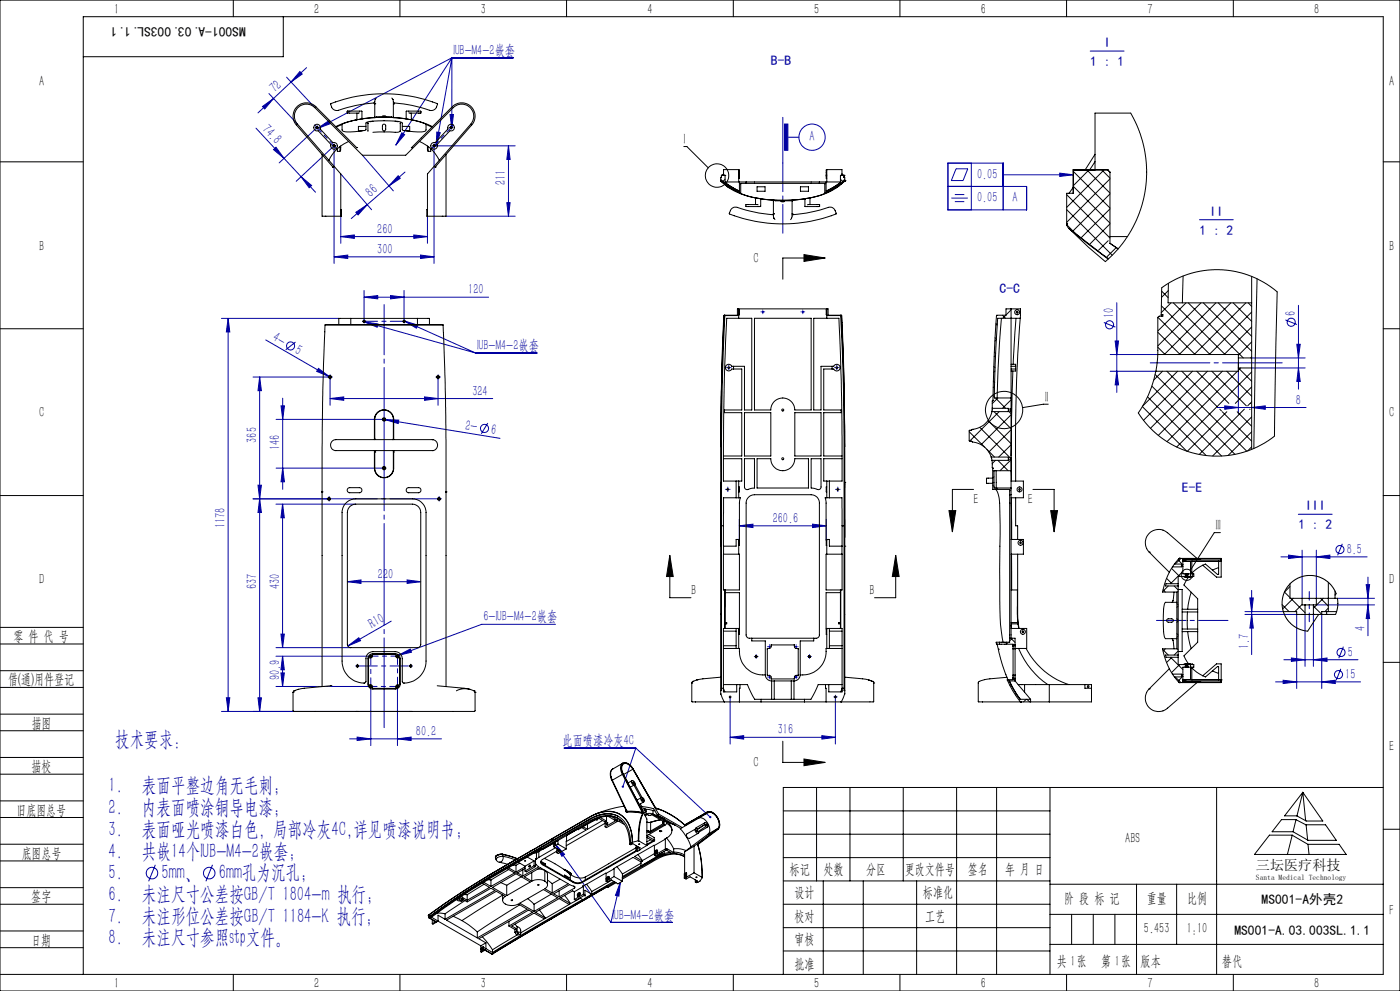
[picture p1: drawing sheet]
<svg xmlns="http://www.w3.org/2000/svg" width="420mm" height="297mm" viewBox="0 0 420 297" stroke-linecap="round" stroke-linejoin="round" font-family="sans-serif">
<defs><g id="words">
<g font-size="6.3" fill="#0000a0">
<text x="34.5" y="223.7">技术要求：</text>
<text x="32.6" y="237.5">1.</text>
<text x="42.6" y="237.5">表面平整边角无毛刺；</text>
<text x="32.6" y="244">2.</text>
<text x="42.6" y="244">内表面喷涂铜导电漆；</text>
<text x="32.6" y="250.5">3.</text>
<text x="42.6" y="250.5">表面哑光喷漆白色，局部冷灰4C,详见喷漆说明书；</text>
<text x="32.6" y="257">4.</text>
<text x="42.6" y="257">共嵌14个IUB-M4-2嵌套；</text>
<text x="32.6" y="263.5">5.</text>
<text x="48.5" y="263.5">5mm、</text>
<text x="65.6" y="263.5">6mm孔为沉孔；</text>
<text x="32.6" y="270">6.</text>
<text x="42.6" y="270">未注尺寸公差按GB/T 1804-m 执行；</text>
<text x="32.6" y="276.5">7.</text>
<text x="42.6" y="276.5">未注形位公差按GB/T 1184-K 执行；</text>
<text x="32.6" y="283">8.</text>
<text x="42.6" y="283">未注尺寸参照stp文件。</text>
</g>
<g font-size="4.4">
<text x="34.2" y="4.2">1</text>
<text x="94.2" y="4.2">2</text>
<text x="144.2" y="4.2">3</text>
<text x="194.2" y="4.2">4</text>
<text x="244.2" y="4.2">5</text>
<text x="294.2" y="4.2">6</text>
<text x="344.2" y="4.2">7</text>
<text x="394.2" y="4.2">8</text>
<text x="11.7" y="25.9">A</text>
<text x="416.7" y="25.9">A</text>
<text x="205.2" y="43.1">I</text>
<text x="11.7" y="75.1">B</text>
<text x="416.7" y="75.1">B</text>
<text x="226.1" y="78.8">C</text>
<text x="11.7" y="125.1">C</text>
<text x="313.5" y="120.4">II</text>
<text x="416.7" y="125.1">C</text>
<text x="292.1" y="151.2">E</text>
<text x="308.4" y="151.2">E</text>
<text x="364.8" y="158.8">III</text>
<text x="11.7" y="175.1">D</text>
<text x="207.3" y="178.4">B</text>
<text x="260.8" y="178.4">B</text>
<text x="416.7" y="175.1">D</text>
<text x="4" y="192">零 件 代 号</text>
<text x="2.5" y="205.1">借(通)用件登记</text>
<text x="9.5" y="218.1">描图</text>
<text x="416.7" y="225.1">E</text>
<text x="9.5" y="231.1">描校</text>
<text x="226.1" y="229.9">C</text>
<text x="5" y="244.2">旧底图总号</text>
<text x="6.5" y="257.2">底图总号</text>
<text x="337.6" y="252.6">ABS</text>
<text x="236.9" y="261.9">标记</text>
<text x="247.1" y="261.9">处数</text>
<text x="259.9" y="261.9">分区</text>
<text x="271.5" y="261.9">更改文件号</text>
<text x="290.4" y="261.9">签名</text>
<text x="301.5" y="261.9">年 月 日</text>
<text x="238.3" y="268.9">设计</text>
<text x="276.9" y="268.9">标准化</text>
<text x="9.4" y="270.1">签字</text>
<text x="238.3" y="276">校对</text>
<text x="277.6" y="276">工艺</text>
<text x="319.3" y="270.7">阶 段 标 记</text>
<text x="344" y="270.7">重量</text>
<text x="356.1" y="270.7">比例</text>
<text x="416.8" y="274.4">F</text>
<text x="343.2" y="279.7">5.453</text>
<text x="356" y="279.7">1:10</text>
<text x="9.4" y="283.2">日期</text>
<text x="238.4" y="283">审核</text>
<text x="238.3" y="290.4">批准</text>
<text x="317" y="289.4">共 张</text>
<text x="321.1" y="289.4">1</text>
<text x="330.3" y="289.4">第 张</text>
<text x="334.5" y="289.4">1</text>
<text x="342.1" y="289.4">版本</text>
<text x="34.2" y="296.2">1</text>
<text x="94.2" y="296.2">2</text>
<text x="144.2" y="296.2">3</text>
<text x="194.2" y="296.2">4</text>
<text x="244.2" y="296.2">5</text>
<text x="294.2" y="296.2">6</text>
<text x="344.2" y="296.2">7</text>
<text x="394.2" y="296.2">8</text>
</g>
<g font-size="4.4" fill="#0000a0">
<text x="136" y="16.4">IUB-M4-2嵌套</text>
<text x="82.5" y="27.9" transform="rotate(-43 82.5 27.9)">72</text>
<text x="78.5" y="38.9" transform="rotate(47 78.5 38.9)">74.8</text>
<text x="242.9" y="42.4">A</text>
<text x="293.1" y="53.7">0.05</text>
<text x="111.3" y="59.2" transform="rotate(-41 111.3 59.2)">86</text>
<text x="151.7" y="55.5" transform="rotate(-90 151.7 55.5)">211</text>
<text x="293.1" y="60.7">0.05</text>
<text x="303.7" y="60.7">A</text>
<text x="113.2" y="70">260</text>
<text x="113.2" y="76.1">300</text>
<text x="140.5" y="88.2">120</text>
<text x="334.2" y="95.3" transform="rotate(-90 334.2 95.3)">10</text>
<text x="388.7" y="94.6" transform="rotate(-90 388.7 94.6)">6</text>
<text x="81.5" y="101.9" transform="rotate(30 81.5 101.9)">4-</text>
<text x="88.3" y="105.8" transform="rotate(30 88.3 105.8)">5</text>
<text x="143.2" y="104.8">IUB-M4-2嵌套</text>
<text x="141.7" y="118.6">324</text>
<text x="388.8" y="121.2">8</text>
<text x="139.4" y="128.7" transform="rotate(9 139.4 128.7)">2-</text>
<text x="147.1" y="130" transform="rotate(9 147.1 130)">6</text>
<text x="77" y="132.7" transform="rotate(-90 77 132.7)">365</text>
<text x="84" y="135" transform="rotate(-90 84 135)">146</text>
<text x="67.6" y="158.4" transform="rotate(-90 67.6 158.4)">1178</text>
<text x="231.8" y="156.7">260.6</text>
<text x="404" y="166">8.5</text>
<text x="113.4" y="173.4">220</text>
<text x="77" y="176.6" transform="rotate(-90 77 176.6)">637</text>
<text x="83.9" y="176.6" transform="rotate(-90 83.9 176.6)">430</text>
<text x="111.6" y="188.4" transform="rotate(-30 111.6 188.4)">R10</text>
<text x="145" y="186.2">6-IUB-M4-2嵌套</text>
<text x="409.5" y="189" transform="rotate(-90 409.5 189)">4</text>
<text x="374.6" y="194.6" transform="rotate(-90 374.6 194.6)">1.7</text>
<text x="404.3" y="196.8">5</text>
<text x="83.9" y="203.9" transform="rotate(-90 83.9 203.9)">90.9</text>
<text x="403.6" y="203.5">15</text>
<text x="124.8" y="220.5">80.2</text>
<text x="233.4" y="220.1">316</text>
<text x="168.8" y="223.3">此面喷漆冷灰4C</text>
<text x="183.8" y="275.6">IUB-M4-2嵌套</text>
</g>
<text font-size="4.4" fill="#010000" x="366.6" y="289.4">替代</text>
<text font-size="4.2" x="376.8" y="260.7">三坛医疗科技</text>
<text font-size="4.1" fill="#010000" x="73.7" y="8" transform="rotate(-180 73.7 8)">MS001-A.03.003SL.1.1</text>
<g font-size="4.1" fill="#0000a0">
<text x="331.1" y="14.1">I</text>
<text x="231.3" y="19.6">B-B</text>
<text x="327.1" y="19.8">1 : 1</text>
<text x="362.9" y="64.7">II</text>
<text x="359.8" y="70.3">1 : 2</text>
<text x="299.9" y="87.9">C-C</text>
<text x="354.6" y="147.3">E-E</text>
<text x="391.5" y="153">III</text>
<text x="389.5" y="158.6">1 : 2</text>
</g>
<g font-size="4.1">
<text x="378.5" y="271">MS001-A外壳2</text>
<text x="370.3" y="280.1">MS001-A.03.003SL.1.1</text>
</g>
<text font-size="2.3" x="376.8" y="263.6">Santa Medical Technology</text>
</g></defs>
<g fill="none" stroke="#0000a0" stroke-width=".3">
<path d="M135.6 17.3h18.4M135.6 17.3l-.1 21.1M135.6 17.3l-4.8 26.4M135.6 17.3l-16.9 26.2M135.6 17.3l-40.3 21.2M327.1 15.3h10.1M76.8 38.4l8.4 9.1M78.7 31.9l3.4-2.4-2.7 3.2zM80.7 28l8.5 9.2M82.1 29.5l-4.7 4.3M86 23.1l8.5 9.2M87.3 24.6l-5.2 4.9"/>
<path d="M90 21.4l.7 .8-3.4 2.4zM92 20.3l-4.7 4.3M94.9 38.2h.5M95.1 38v.5M95.1 38.2l-11.4 10.6M95.3 38.5l3.4-2.4 .5 .9zM120.5 39.8l.9 .6-2.7 3.1zM131.1 39.6l1 .2-1.3 3.9zM135 34.3h1l-.5 4.1zM135.1 38.2h.5M135.3 38v.5M234.8 35.2v13.7"/>
<path d="M235.3 37.2h1.1v7.8h-1.1zM82.1 44.8l.7-.7 2.4 3.4zM85.2 47.5l5.1 5.4M90.3 52.9l3.2 2.7-.8 .7zM90.3 52.9l4.4 4.7M100 43.7h.5M100.2 43.5v35.4M100.2 43.7l-11.3 10.6M102.2 52.1l9.3 10.8M108.7 46.5l9.3 10.7M116.7 55.7l-11.3 9.8M119.5 52.7l.6 .7-3.4 2.3z"/>
<path d="M121.5 51.6l-4.8 4.1M130 43.7h24.6M130.2 43.5v35.4M152.5 43.7l.5 4.1h-1zM152.5 43.7v21.1M236.4 41.1h3.3M284.4 55.9h23.6v7h-23.6v-14h16.6v14M285.4 59.4h4.9M286.5 58.3h2.8M286.8 50.6h3.5l-1.4 3.5h-3.5zM291.4 48.9v14M301 52.4h21"/>
<path d="M317.9 51.9l4.1 .5-4.1 .5zM100.2 77l4.1-.6v1.1zM100.2 77h30M102.2 70.9l4.1-.5v1zM102.2 64.8v8.1M102.2 70.9h26M106.8 63.6l3.4-2.3-2.8 3.1zM124.1 70.4l4.1 .5-4.1 .5zM126.2 76.4l4 .6-4 .5zM128.2 64.8v8.1M133.8 64.8h20.8M152 60.7h1l-.5 4.1z"/>
<path d="M286.5 60.4h2.8M359.8 65.9h10.2M66.4 95.4h35.2M68.4 95.4l.5 4.1h-1zM68.4 95.4v117.8M109 96.3h.5M109.2 89.1l4.1-.5v1zM109.2 87.1v9.5M109.2 89.1h37.4M109.3 96.5l33.4 9.3M109.3 96.5l4.1 .6-.3 1zM117.2 88.6l4 .5-4 .5z"/>
<path d="M121 96.3h.5M121.2 87.1v9.5M121.4 96.2l21.3 9.6M121.4 96.2l3.9 1.2-.4 1zM228.6 93.5h.5M228.8 93.2v.5M240.6 93.5h.5M240.8 93.2v.5M331.2 96.7l3.4 1.3M335 90.7v26.9M385.6 95.9l3.5 1.4M389.5 91.5v25.1"/>
<path d="M77.9 113v100.2M77.9 113l.5 4.1h-1zM79.7 101.9l19.1 11M84.8 119.3v27.3M88.7 102.5l-3 2.3M95.5 110.4l3.3 2.5-3.8-1.6zM98.8 112.9l.4 .2M99 112.7v8.8M99 119.4l4.1-.4v1zM99 119.4h48.8M99.3 113h-23.4M127.4 119l4 .4-4 .6z"/>
<path d="M131.2 113h.5M131.4 112.7v8.8M142.7 105.8h18.4M218.4 110.2h.5M218.6 109.9v.5M250.8 110.2h.5M251 109.9v.5M333.1 106.3h14.2M333.1 111.3h13.6M334.5 102.2h1.1l-.6 4.1zM335 111.3l.6 4.1h-1.1zM371.5 108.8v15.3"/>
<path d="M375.5 107.3h16M375.5 110.3h16M389 103.2h1.1l-.6 4.1zM389.5 110.3l.6 4h-1.1zM84.3 121.6h1l-.5 4.1zM114.9 125.7l.6 .1M115.2 125.4v.6M115.5 125.7h-32.7M115.5 125.8l4.1 .1-.1 1zM115.5 125.8l34.5 5.6M146.3 126.8l-1.9 3.2M365.2 122.1h26.6"/>
<path d="M367.4 121.6l4.1 .5-4.1 .6zM375.5 122.1l4.1-.5v1.1zM77.4 145.4h1l-.5 4.1zM77.9 149.5l.5 4.1h-1zM82.8 151.1h23.9M84.8 151.1v43M84.8 151.1l.5 4.1h-1zM84.8 140.3l.5 4.1h-1zM98.7 149.3v.5M99 149.5h-23.1M115.2 140v.5M115.5 140.3h-32.7"/>
<path d="M131.5 149.5h.5M131.7 149.3v.5M218.1 146.7h.5M218.3 146.4v.5M221.8 157.6l4.1-.5v1zM221.8 155.6v6.3M221.8 157.6h26.1M243.8 157.1l4.1 .5-4.1 .5zM247.9 155.6v6.3M251.1 146.7h.5M251.3 146.4v.5M389.5 154.1h10.2"/>
<path d="M104.2 174.3l4.1-.5v1zM104.2 174.3h22M122.1 173.8l4.1 .5-4.1 .5zM375 179.2h1l-.5 4.1zM375.5 176.9v19.3M384.3 166.9h25.8M386.6 166.4l4 .5-4 .5zM390.6 164.9v14.4M394.9 166.9l4.1-.5v1zM394.9 164.9v14.4M401.2 179.3h11.2M402.7 163l-1.4 3.4"/>
<path d="M409.9 175.2h1l-.5 4.1zM410.4 173v17.5M82.8 196.7h28M82.8 194.1h22.4M84.3 190h1l-.5 4.1zM84.8 196.7v9M84.8 196.7l.5 4h-1zM104.4 193.6l3.2-2.5 .6 .9zM107 199.6h.5M107.2 199.4v.4M111 196.7h.5M111.2 196.4v.5"/>
<path d="M117.4 186.2l-13 7.4M119 196.7h.5M119.2 196.4v.5M119.4 196.4l3.7-1.9 .3 1zM123 199.6h.5M123.2 199.4v.4M166.7 187.1h-22.2l-25.1 9.3M226.6 196.8h.5M226.8 196.5v.5M230.6 193.8h.5M230.8 193.6v.5M238.6 193.8h.5"/>
<path d="M238.8 193.6v.5M242.6 196.8h.5M242.8 196.5v.5M373.5 184.1h15.5v22.3M373.5 183.3h11.5M375.5 184.1l.5 4.1h-1zM385.2 197.7h22.2M387.4 197.2l4.1 .5-4.1 .5zM391.5 184.1v15.6M394 197.7l4.1-.5v1zM394 184.1v15.6M394.9 181.3h17.5"/>
<path d="M396.5 184.1v22.3M403 193.8l-1.4 3.5M410.4 181.3l.5 4.1h-1zM66.4 213.2h57.2M67.9 209.1h1l-.5 4.1zM77.4 209.1h1l-.5 4.1zM82.8 205.7h28.7M84.3 201.7h1l-.5 4zM111.2 205.5v.5M111.2 206.2v17.2M119 205.7h.5M119.2 205.5v.5"/>
<path d="M119.2 206.2v17.2M219 208.9v14.1M230.6 202.9h.5M230.8 202.7v.5M238.6 202.9h.5M238.8 202.7v.5M250.4 208.9h.5M250.6 208.6v14.4M382.7 204.4h25.5M385 203.9l4 .5-4 .5zM396.5 204.4l4.1-.5v1zM402.2 200.4l-1.3 3.5"/>
<path d="M104.9 221.4h27.5M107.1 220.9l4.1 .5-4.1 .5zM119.2 221.4l4.1-.5v1zM169.2 224.2h21.5M190.7 224.2l-3.8 11.6M190.7 224.2l22.4 20.7M219 221l4.1-.5v1zM219 221h31.6M246.6 220.5l4 .5-4 .5zM46.6 259.2l-2 4.9M63.7 259.2l-1.9 4.9M166.6 253l16.7 23.4"/>
<path d="M166.6 253l2.8 3-.8 .6zM183.3 276.4h18.4M186.1 264.5l-2.8 11.9M186.1 264.5l-.4 4.1-1.1-.3z"/>
<circle cx="243.6" cy="41.1" r="3.9"/>
<circle cx="332.9" cy="97.3" r="1.21"/>
<circle cx="387.4" cy="96.6" r="1.21"/>
<circle cx="87.2" cy="103.7" r="1.21"/>
<circle cx="145.4" cy="128.4" r="1.2"/>
<circle cx="402" cy="164.7" r="1.2"/>
<circle cx="402.3" cy="195.5" r="1.22"/>
<circle cx="401.5" cy="202.2" r="1.22"/>
<circle cx="45.6" cy="261.7" r="1.74"/>
<circle cx="62.8" cy="261.7" r="1.73"/>
</g>
<g fill="none" stroke="#000" stroke-width=".3">
<path d="M0 0h420v297h-420zM70 0v5M85 5v12h-60M120 0v5M170 0v5M220 0v5M270 0v5M320 0v5M370 0v5M0 48.5h25M205.1 43.9h1l6.4 6.4M415 48.5h5"/>
<path d="M241.2 76.3l6.3 1-6.3 1zM247.5 77.3h-12.7v6.4M0 98.5h25M415 98.5h5M314.5 121.1h-1.5l-6.2 1.1M0 148.5h25M284.7 153h2l-1 6.4zM292.1 146.7h-6.4v12.7M309.9 146.7h6.3v12.7M315.2 153h2.1l-1.1 6.4zM366.1 159.6h-1.8l-7.2 11.4M415 148.5h5"/>
<path d="M200.9 166.4l1.1 6.4h-2zM200.9 166.4v12.7h6.4M268.7 166.4l1 6.4h-2zM268.7 166.4v12.7h-6.3M0 193h25M0 188h25M415 198.5h5M0 206h25M0 201h25M0 219h25M0 214h25M0 232h25"/>
<path d="M0 227h25M234.8 222.1v6.4h12.7M241.2 227.5l6.3 1-6.3 1zM245 236v28M255 236v28M271 236v28M287 236v56M299 236v56M315 236v56M365 236v56M390.8 237.5l6 8.6h-4.9l-2.9-1.6h-3.6zM390.8 237.5l-1.7 7"/>
<path d="M390.8 237.5l.9 8.5M415 236h-180v56M0 245h25M0 240h25M0 258h25M0 253h25M235 243h80M235 250h80M235 257h80M380.8 250.3h6.8l4.8 2.7h9.3l2.2 3.1h-27.6zM384.5 245.6h4.3l3 1.6h5.9l3.2 4.6h-8.5l-4.5-2.5h-6.3zM387.7 250.3l-1.5 5.8"/>
<path d="M388.8 245.7l-.9 3.6M391.8 247.2l.5 4.5M392.4 253l.3 3.1M415 248.5h5M0 271h25M0 266h25M0 279h25M235 271h80M235 264h80M235 278h80M247 264v28M259 264v28"/>
<path d="M275 264v28M315 274h100M315 265h100M321.5 274v9M328 274v9M334.5 274v9M341 265v27M353 265v18M0 292h415v-287h-390v287M0 284h25M70 292v5M120 292v5"/>
<path d="M170 292v5M220 292v5M235 285h80M270 292v5M315 283h100M320 292v5M370 292v5"/>
<circle cx="215.1" cy="52.6" r="3.5"/>
<circle cx="301.2" cy="122.9" r="5.6"/>
<circle cx="356" cy="172.3" r="1.68"/>
</g>
<g fill="none" stroke="#0000a0" stroke-width=".3" stroke-dasharray="30.5 1.3 1.3 1.3">
<path d="M94.6 38.2h.1M95.1 37.7h.1M95.1 38.7v.1M95.6 38.2h.1M134.8 38.2h.1M135.3 37.7h.1M135.3 38.7v.1M135.8 38.2h.1M99.7 43.7h.1M100.2 43.2v-.1M100.2 44.2v.1M100.7 43.7h.1"/>
<path d="M129.7 43.7h.1M130.2 43.2v-.1M130.2 44.2v.1M130.7 43.7h.1M108.7 96.3h.1M109.2 95.8h.1M109.2 96.8h.1M109.7 96.3h.1M121.2 95.8h.1M121.2 96.8h.1M121.7 96.3h.1M228.3 93.5h.1"/>
<path d="M228.8 93v-.1M228.8 94h.1M229.3 93.5h.1M240.3 93.5h.1M240.8 93v-.1M240.8 94h.1M241.3 93.5h.1M98.5 113h-.1M99 112.5v-.2M99 113.5v.2M99.5 113h.2M130.9 113h-.1"/>
<path d="M131.4 112.5v-.2M131.4 113.5v.2M131.9 113h.2M218.1 110.2h-.1M218.6 109.7v-.2M218.6 110.7v.1M219.1 110.2h.2M250.5 110.2h-.1M251 109.7v-.2M251 110.7v.1M251.5 110.2h.2M114.7 125.7h.1"/>
<path d="M115.2 139.8v-.1M115.7 125.7h.1M98.2 149.5h-.1M98.7 149v-.2M98.7 150v.2M114.7 140.3h.1M115.2 140.8h.1M115.7 140.3h.1M131.2 149.5h-.1M131.7 149v-.2M131.7 150v.2M132.2 149.5h.2"/>
<path d="M217.8 146.7h-.1M218.3 146.2v-.2M218.3 147.2v.1M218.8 146.7h.2M250.8 146.7h-.1M251.3 146.2v-.2M251.3 147.2v.1M251.8 146.7h.2M106.7 199.6h.1M107.2 199.1h.1M111 196.6h-.2M111.2 196.4v-.2"/>
<path d="M111.2 196.9v.2M111.5 196.6h.1M119.3 196.4v-.2M119.5 196.6h.2M122.7 199.6h.1M123.2 199.1h.1M123.7 199.6h.1M226.3 196.8h.1M226.8 196.3v-.1M226.8 197.3h.1M227.3 196.8h.1M230.3 193.8h.1"/>
<path d="M230.8 193.3v-.1M230.8 194.3v.1M231.3 193.8h.1M238.3 193.8h.1M238.8 193.3v-.1M238.8 194.3v.1M239.3 193.8h.1M242.3 196.8h.1M242.8 196.3v-.1M242.8 197.3h.1M243.3 196.8h.1M107.2 200.1h.1"/>
<path d="M111 205.7h-.2M111.2 206v.1M119 205.7h-.2M119.3 205.5v-.2M119.3 206v.1M119.5 205.7h.2M123.2 200.1h.1M230.3 202.9h.1M230.8 202.4v-.1M230.8 203.4v.1M231.3 202.9h.1M238.3 202.9h.1"/>
<path d="M238.8 202.4v-.1M238.8 203.4v.1M239.3 202.9h.1M250.4 208.9h-.3M250.6 208.6v-.2M250.6 209.1v.3M250.9 208.9h.2"/>
</g>
<path d="M345.1 108.7h39.6" fill="none" stroke="#0000a0" stroke-width=".3" stroke-dasharray="30.5 1.3 1.3 1.3" stroke-dashoffset="12.6"/>
<path d="M392.8 177.3v9" fill="none" stroke="#0000a0" stroke-width=".3" stroke-dasharray="30.5 1.3 1.3 1.3" stroke-dashoffset="27.9"/>
<path d="M120.7 96.3h-11.1" fill="none" stroke="#0000a0" stroke-width=".3" stroke-dasharray="30.5 1.3 1.3 1.3" stroke-dashoffset="26.8"/>
<path d="M111.2 205.5v-8.5" fill="none" stroke="#0000a0" stroke-width=".3" stroke-dasharray="30.5 1.3 1.3 1.3" stroke-dashoffset="28.1"/>
<path d="M111.5 205.7h7" fill="none" stroke="#0000a0" stroke-width=".3" stroke-dasharray="30.5 1.3 1.3 1.3" stroke-dashoffset="28.9"/>
<path d="M119 196.6h-7.3" fill="none" stroke="#0000a0" stroke-width=".3" stroke-dasharray="30.5 1.3 1.3 1.3" stroke-dashoffset="28.7"/>
<path d="M119.3 196.9v8.3" fill="none" stroke="#0000a0" stroke-width=".3" stroke-dasharray="30.5 1.3 1.3 1.3" stroke-dashoffset="28.2"/>
<path d="M107.7 199.6h14.8" fill="none" stroke="#0000a0" stroke-width=".3" stroke-dasharray="30.5 1.3 1.3 1.3" stroke-dashoffset="25"/>
<path d="M99.2 149.5h31.8" fill="none" stroke="#0000a0" stroke-width=".3" stroke-dasharray="30.5 1.3 1.3 1.3" stroke-dashoffset="16.5"/>
<path d="M115.2 125.2v-33.9" fill="none" stroke="#0000a0" stroke-width=".3" stroke-dasharray="30.5 1.3 1.3 1.3" stroke-dashoffset="15.4"/>
<path d="M115.2 126.2v91.9" fill="none" stroke="#0000a0" stroke-width=".3" stroke-dasharray="30.5 1.3 1.3 1.3" stroke-dashoffset="3.6"/>
<path d="M234.8 69.9v-21.1" fill="none" stroke="#0000a0" stroke-width=".3" stroke-dasharray="30.5 1.3 1.3 1.3" stroke-dashoffset="21.9"/>
<path d="M347 185.9h21.4" fill="none" stroke="#0000a0" stroke-width=".3" stroke-dasharray="30.5 1.3 1.3 1.3" stroke-dashoffset="21.7"/>
<path d="M101 44.5l-6.6-7.1M129.5 44.5l6.6-7.1" fill="none" stroke="#0000a0" stroke-width=".3" stroke-dasharray="30.5 1.3 1.3 1.3" stroke-dashoffset="27.6"/>
<path d="M268.7 166.4l1 6.4h-2zM200.9 166.4l1.1 6.4h-2zM241.2 76.3l6.3 1-6.3 1zM241.2 227.5l6.3 1-6.3 1zM315.2 153h2.1l-1.1 6.4zM284.7 153h2l-1 6.4z" fill="#000"/>
<g fill="#0000a0">
<path d="M95.5 110.4l3.3 2.5-3.8-1.6z"/>
<path d="M104.4 193.6l3.2-2.5 .6 .9z"/>
<path d="M115.5 125.8l4.1 .1-.1 1z"/>
<path d="M235.3 37.2v7.8h1.1v-7.8zM317.9 51.9l4.1 .5-4.1 .5z"/>
<path d="M121.4 96.2l3.9 1.2-.4 1zM109.3 96.5l4.1 .6-.3 1zM119.4 196.4l3.7-1.9 .3 1zM166.6 253l2.8 3-.8 .6zM186.1 264.5l-.4 4.1-1.1-.3zM186.5 235.6l.2 .4 .2-.2-.1 .3a.34 .34 0 0 0 .4-.2 .34 .34 0 0 0-.2-.5 .34 .34 0 0 0-.5 .2zM212.8 244.7l.1 .4h.4l-.2-.2 .3 .1-.1-.4zM135 34.3h1l-.5 4.1zM131.1 39.6l1 .2-1.3 3.9zM120.5 39.8l.9 .6-2.7 3.1zM95.3 38.5l3.4-2.4 .5 .9z"/>
<path d="M99 119.4l4.1-.4v1zM127.4 119l4 .4-4 .6zM107.1 220.9l4.1 .5-4.1 .5zM119.2 221.4l4.1-.5v1zM100.2 77l4.1-.6v1.1zM126.2 76.4l4 .6-4 .5zM102.2 70.9l4.1-.5v1zM124.1 70.4l4.1 .5-4.1 .5zM221.8 157.6l4.1-.5v1zM243.8 157.1l4.1 .5-4.1 .5zM219 221l4.1-.5v1zM246.6 220.5l4 .5-4 .5z"/>
<path d="M109.2 89.1l4.1-.5v1zM117.2 88.6l4 .5-4 .5z"/>
<path d="M387.4 197.2l4.1 .5-4.1 .5zM394 197.7l4.1-.5v1z"/>
<path d="M386.6 166.4l4 .5-4 .5zM394.9 166.9l4.1-.5v1z"/>
<path d="M119.5 52.7l.6 .7-3.4 2.3zM106.8 63.6l3.4-2.3-2.8 3.1z"/>
<path d="M90 21.4l.7 .8-3.4 2.4zM78.7 31.9l3.4-2.4-2.7 3.2z"/>
<path d="M67.9 209.1h1l-.5 4.1zM68.4 95.4l.5 4.1h-1z"/>
<path d="M84.3 201.7h1l-.5 4zM84.8 196.7l.5 4h-1zM77.4 145.4h1l-.5 4.1zM77.9 113l.5 4.1h-1z"/>
<path d="M152.5 43.7l.5 4.1h-1zM152 60.7h1l-.5 4.1z"/>
<path d="M84.8 151.1l.5 4.1h-1zM84.3 190h1l-.5 4.1zM84.3 121.6h1l-.5 4.1zM84.8 140.3l.5 4.1h-1zM77.9 149.5l.5 4.1h-1zM77.4 209.1h1l-.5 4.1zM389 103.2h1.1l-.6 4.1zM389.5 110.3l.6 4h-1.1zM334.5 102.2h1.1l-.6 4.1zM335 111.3l.6 4.1h-1.1z"/>
<path d="M375.5 184.1l.5 4.1h-1zM375 179.2h1l-.5 4.1z"/>
<path d="M409.9 175.2h1l-.5 4.1zM410.4 181.3l.5 4.1h-1z"/>
<path d="M82.1 44.8l.7-.7 2.4 3.4zM90.3 52.9l3.2 2.7-.8 .7z"/>
<path d="M385 203.9l4 .5-4 .5zM396.5 204.4l4.1-.5v1z"/>
<path d="M367.4 121.6l4.1 .5-4.1 .6zM375.5 122.1l4.1-.5v1.1z"/>
<path d="M104.2 174.3l4.1-.5v1zM122.1 173.8l4.1 .5-4.1 .5z"/>
</g>
<g fill="none" stroke="#000" stroke-width=".3">
<path d="M94.4 37.5a1 1 0 0 1 1.3-.1 1 1 0 0 1 .3 1.2l3.9 4.2a1.01 1.01 0 0 1 1.4 .8 1.01 1.01 0 0 1-1.2 1.1 1.01 1.01 0 0 1-.8-1.4l-3.8-4.1a1.01 1.01 0 0 1-1.2-.4 1.01 1.01 0 0 1 .1-1.3zM99.2 31.1l.3 1a1.66 1.66 0 0 0 2.1 1 31.2 31.2 0 0 1 10.7-2.1l.1 .1M99.3 31a44.6 44.6 0 0 1 31.8 0M102.6 37.3l-1.7 .8M102.6 37.3v.7a1.15 1.15 0 0 0 .3 1.3 1.15 1.15 0 0 0 1.2 .2l5.4-.4 .3-.2v-1.2a.95 .95 0 0 1 .1-1 .95 .95 0 0 1 1-.3l1-.1a26.3 26.3 0 0 1 8.2 .2l.6 .4v2l.5 .2M107 35.9l-3.3 .8-3 1.3M107 35.9h-.1M107.1 33.9l-.1 2M107.8 33.8l-3.6 .1-.1-.5 4.4-.1 .2 2.3M108.5 35.7l-1.5 .2M109.8 37.9h-2.3v1.3h1.2M110.4 36.9h.1"/>
<path d="M110.4 36.9v2.4M111.9 36.4l-.9 .1M112.3 35.2l-3.6 .4M112.3 35.2h.1M112.4 31.1h.1M112.6 29.8l-.2 5.4M112.6 29.8h.1M112.9 35h4.6M112.9 29.4l-.3 .4M114.7 34.9h1zM114.9 37.3a.49 .49 0 0 1 .5 0 .49 .49 0 0 1 .3 .4v1a.49 .49 0 0 1-.5 .5 .49 .49 0 0 1-.5-.5zM115.2 35.2a28.8 28.8 0 0 0-12.6 2"/>
<path d="M115.2 35.2a30.3 30.3 0 0 1 12.6 2M115.2 35.2h2.9M115.2 35.2h-2.9M115.3 39.5l-3.4 .1M117.5 29.4l.4 .4M117.8 29.7l.1 .1M117.9 29.8l.1 5.4M117.9 29.8h.1M118 31.1h.1M118.1 35.2l3.6 .4M118.1 35.2h.1M118.6 36.4l.9 .1"/>
<path d="M120.1 36.9h.1M120.1 36.9v2.3l-.3 .3-.6 .1-4-.1M120.7 37.9h2.2v1.3h-1.1M121.2 39.1h.1M121.7 35.6h.1M121.9 35.6l1.5 .3M122.6 33.8l3.7 .1v-.5l-4.4-.1-.1 2.3M123.4 33.9v2l2.5 .6 3.8 1.5M123.4 35.9h.1M127.8 37.3l1.7 .8M127.8 37.3v.7a1.12 1.12 0 0 1-.2 1.3 1.12 1.12 0 0 1-1.2 .2l-5.2-.4M131.2 31.1l-.2 1a1.66 1.66 0 0 1-2.1 1 30.9 30.9 0 0 0-10.8-2.1l-.1 .1"/>
<path d="M134.6 37.5a1 1 0 0 1 1.7 .5 1 1 0 0 1-1.3 1.2l-3.9 4.1a1 1 0 0 1-.8 1.4 1 1 0 0 1-1.1-1.1 1 1 0 0 1 1.4-.8l3.8-4.2-.1-.5zM96.6 46.3v18.5h5.8l-.2-2M99.9 50.1h.1M102 43.9v1.5h-.8v-.6h-.2M102.2 43.8v1.2h-.2M102.2 44.2v.1M104.6 42.4a11.5 11.5 0 0 0-5.9 5.6M107 44.2h.1M107 44.3l-12.2-12.3a4 4 0 0 0-5.6-.1 4 4 0 0 0-.3 5.5l11 12.7M123.5 44.2h.1M123.5 44.2l12.2-12.2a4 4 0 0 1 5.5-.1 4 4 0 0 1 .3 5.5l-10.9 12.7M123.5 44.2l-.1 .1"/>
<path d="M125.8 42.4a11.4 11.4 0 0 1 6 5.6M126.4 41.3h.1M128.2 43.8v1.2h.2M128.2 44.2v.1M128.4 43.9v1.5h.8v-.6h.2M130.6 50.1h.1M130.6 50.1h-.1M133.8 46.3v18.5h-5.7v-2h.1M216.2 53.7l2 2M216.2 54.2h.1M216.2 54.1l.1 .2M216.3 54.3a23 23 0 0 0 14.3 5.6l4.2 .1"/>
<path d="M216.3 54.3a18.3 18.3 0 0 0 10.3 5M216.3 54.3h.1M216.3 54.3l3.1 2.1 2.8 1.5v-2.9h1.6M216.4 52.6h.1M216.4 53.1l-.1 .1M216.4 52.6l-.2 1.6M216.4 52.6h1.1M217 52.6h.1M217.1 52.3l-.2 .3M217.1 52.1l-.3 .5M217.1 52.6v-1.8h4.5v3.7M217.5 52.6h.1"/>
<path d="M217.5 53.7l-.8 .9M217.5 54.7l4.3 2.6M217.5 52.6v2.1M217.5 54.5h6.3M217.9 55.7l.9 .6zM219.6 56.1l-.2 .3M221.6 50.9h.2v1.6h-.2M221.6 52.7h.2M221.8 52.5v.2M221.8 52.7v.7h-.2M221.8 54.9l.4 .3M221.8 54.5v2.8"/>
<path d="M223.8 54.5h22M223.8 55h22M223.8 54.5v.5M226.5 59.3h.1M226.6 59.3l.1 2M226.7 59.5l-.1-.2 1.5 .2M227.1 56h2.4v1.3h-2.4zM228.2 59.7l-.1 2.2-4.3-.1v-.5l3.6 .1M228.3 59.6h.1M228.3 59.6l3.6 .4M231.9 60h2.9M231.9 60h.1"/>
<path d="M232 60v.3M237.6 60v.3M237.7 60h.1M237.7 60h-2.9M240.1 56h2.4v1.3h-2.4zM241.3 59.6h.1M241.3 59.6l-3.6 .4M241.4 59.7l.1 2.2 4.4-.1v-.5l-3.7 .1M243 59.3l-1.5 .2M243.1 59.3l-.1 2M243.1 59.3h.1M245.8 54.5v.5"/>
<path d="M245.8 54.5h6.3M247.8 54.9l-.4 .3M247.8 54.5v2.8M247.9 52.5v.2M247.9 52.7v.7h.1M247.9 52.7h.1M248 50.9h-.1v1.6h.1M250 56.1l.3 .3M251.7 55.7l-.8 .6M252.1 53.7l.9 .9M252.1 54.7l-4.3 2.6M252.2 52.6l-.1 2.1"/>
<path d="M252.2 52.6h.1M252.2 52.6h1M252.6 52.3l.1 .3M252.6 52.1l.3 .5M252.6 52.6v-1.8h-4.6v3.7M252.6 52.6h.1M253.2 52.6l.2 1.6M253.2 52.6h.1M253.2 53.1l.2 .1M253.4 54.3a23.3 23.3 0 0 1-14.3 5.6l-4.3 .1M253.4 54.3a18.7 18.7 0 0 1-10.3 5M253.4 54.3l-2 1.5-4 2.1v-2.9h-1.6"/>
<path d="M253.4 54.3h.1M253.4 53.7l-1.9 2M253.4 54.2v.1M253.4 54.2h.1M253.4 54.1v.1M253.4 54.1v.2M320 58.3l13 13M322 50.9h.1M322 56.1l-1.3 1.8M322 50.9h10.3M322 50.9v7h-2v9.1M322 55.8l11 11"/>
<path d="M322 51.4l11 10.9M322.2 50.9l-.2 .2M326 50.9l7 7M326.7 50.9l-4.7 4.8M328 50.9h.1M328.5 50.9v-17h10.7l2.1 4.3 1.5 4.1 .9 5 .3 3.4-.2 4.9-.7 4.1-1.3 4.1-1.9 4.4-3.4 5.1-2.2 2.6-2.7 2.5-5-4.3-6-5.7M328.5 48.4l-1.6 2.5M328.5 46.2l-3 4.7M330.5 50.9l2.5 2.5M331.2 50.9l-11.2 11.3M332.2 50.9l.8 .7M332.2 50.9h.1"/>
<path d="M332.3 50.9l.7 .7M333 51.6v21.3M333 53.6l-13 13M333 58.1l-11.2 11.2M102.2 64.8v-12.7l-13-14.9a3.6 3.6 0 0 1 .3-5 3.6 3.6 0 0 1 5 .1l14.2 14.2h13l14.3-14.2a3.6 3.6 0 0 1 5-.1 3.6 3.6 0 0 1 .3 5l-13.1 14.9v12.7M218.9 64.2h.1a44.5 44.5 0 0 0 31.8 0M232 64.1l-.2 .2a47.7 47.7 0 0 1-11.1-2.2 1.61 1.61 0 0 0-1.6 1l-.2 1M232 64.1h.1M232 60.3v4.4l.2 .7M232.2 65.4l.3 .4M232.2 65.4h.1M232.2 65.4v.1"/>
<path d="M232.5 60.2h.1M232.6 60.2h4.4M234.3 60.4h1zM237.1 60.2h.1M237.5 65.4l-.3 .4M237.5 65.4h.1M237.6 64.1l.3 .2a56.1 56.1 0 0 0 11.3-2.2l1.1 .6 .5 1.4M237.6 64.1h.1M237.6 60.3v4.4l-.1 .7M320 67.3l2.5 2.5M320 67.2v.2M320 67.2l.1 .4"/>
<path d="M320 67v.4M320 67h.1M320 67.2h.1M320 67l.1 .6 .6 .9 11.9 9M320 62.8l13.7 13.7M320.6 68.5h.1M320.7 68.5l11.7 9.2M320.7 68.5h.1M332.5 72.1l-2.9 2.9M333 72.9l2.5 1.7M333 72.9l2.4 1.7M333 70.9h5.2"/>
<path d="M333 62.6l-8.6 8.6M333 67.1l-6 6M334.9 74.2l-2.8 2.7M97.6 97.3h.1M97.6 97.3v.1M97.6 97.3l35.2 .1M101.6 97.3v-1.9h27.2v1.9M105.2 95.4v1.9M125.2 95.4v1.9M132.9 97.4h-35.4l-.7 23.1-.2 26.9M132.9 97.4l.8 22.8 .1 27.2M217.3 94.6h-.2l-.5 14.7-.3 24.6"/>
<path d="M217.3 94.6h.1M217.3 94.5v.1M217.5 94.6a1124.5 1124.5 0 0 0-1.1 63M217.5 94.6h4.1M217.5 94.5v.1M221.6 92.8h.2v1.5h-.2M221.6 92.6v2.8M226.3 95.4h17v27.5h-4.9a3.6 3.6 0 0 0-3.6-3.6 3.6 3.6 0 0 0-3.6 3.6h-4.9zM248 92.8h-.1v1.5h.1M248 92.6v2.8M248 94.6h4.2M252.2 94.6a981.6 981.6 0 0 1 1 63"/>
<path d="M252.2 94.5v.1M252.3 94.5l.2 .1 .1 .9 .4 12.4 .4 26M298.8 97l.4 .4M299.2 97l-.4 .4M300.4 95.4l-.8 11.6-.4 12.3M300.7 94.5l1 .9M301.7 94.5l-.9 .9M303.3 92.6v30M303.3 92.9l-1.5 1.5M304.8 95.4l-.8 13.8M306.1 95.4v-2.8h-4.3v1.9h-2.8a288.9 288.9 0 0 0-1.1 25.5M306.1 95.4h-6.8l-.6 10.2-.4 13.7h5"/>
<path d="M306.1 95.4a596.6 596.6 0 0 0-1.4 48.8M347.3 99.6l6.7 6.7M347.4 95.1l11.1 11.2M348.4 94.3l.1-8 2.5-1.7 3.4-1.7 3-1 2.8-.7 3.2-.3h3.3l3.3 .3 2.6 .6 5 2 2.4 1.4 3.1 2.2-.8 43.3-2.8 2-2.5 1.3-2.5 1.1-3.1 .9-5.3 .7-3.2-.1-3.2-.4-2.8-.7-2.9-1.1-3.1-1.5-2.5-1.7-3.7-3.3-2.3-2.7-.9-1.4 .7-1a32.3 32.3 0 0 0 4.5-11.5M348.4 94.3v.5M348.4 94.3h.5v.5h-1.2l-.4 .4v11.1M348.4 91.6l14.6 14.7M348.5 87.2l1.9 2M350.5 87.1l-2.1 2M350.5 84.9l-.1 5.9h25.1M351.3 90.8l-2.9 2.9M352 90.8l15.5 15.5"/>
<path d="M354.9 82.7l-.2 8.1M355.8 90.8l-8.5 8.4M356.5 90.8l16.5 16.5M360.3 90.8l-13 12.9M361 90.8l14.5 14.5M364.8 90.8l-15.5 15.5M365.5 90.8l10 10M369.3 90.8l-15.5 15.5M370 90.8l5.5 5.5M373.8 90.8l-15.6 15.5M374.5 90.8l1 1M375.5 93.5l-12.7 12.8"/>
<path d="M375.5 98l-8.3 8.3M375.5 82.8v24.5M377.1 83.6l-.9 50.8M220.1 109.8v.8M249.6 109.8v.8M297.9 120v.1M297.9 120l-.2 .2v2.2M297.9 118.6l.4 .4M298 114.2l.4 .4M298.1 109.8l.4 .4M298.3 105.5l.4 .4M298.4 115.8l-.4 .4"/>
<path d="M298.5 111.2l-.4 .4M298.5 101.2l.4 .4M298.6 119.3l3.1 3.1M298.7 106.5l-.5 .4M298.9 101.8l-.5 .4M299.4 119.3l-1.7 1.7M303.1 119.3l.2 .2M303.3 109.2h1.4v.6M303.3 109.8h1.4M303.3 110.6h1.4M303.3 119.8l-2.6 2.6M303.8 111.2l-.5 25.5"/>
<path d="M304.7 110.6v.6h-1.4M304.7 109.8v.8M344.3 119l17.5 17.5M345.6 115.7l20.9 21M346.6 112.3l23.9 23.9M347.3 104.1l2.2 2.2M347.3 106.3l-.6 5M347.3 106.3h24.2v1M348.8 111.3l-2.7 2.6M350.1 111.3l23.9 23.9M353.3 111.3l-10.5 10.4M354.5 111.3l10.7 10.6"/>
<path d="M357.8 111.3l-14.8 14.7M359 111.3l9.7 9.6M362.2 111.3l-17 17M363.5 111.3l10.4 10.3M366.7 111.3l-19.2 19.2M368 111.3l7.5 7.4M371.2 111.3l-21.1 21.1M371.5 110.3l4 4M371.5 107.3v3M371.5 107.3h4M371.5 110.3v1h-24.8M371.5 110.3h4"/>
<path d="M372.2 110.3l-.7 .7M375.5 111.5l-10.2 10.1M375.5 102.5l-4 4M375.5 107l-.3 .3M375.5 116l-4.9 4.9M375.5 107.3v3M375.5 110.3v24.4M100.7 131.8a1.64 1.64 0 0 0-1.5 1.6 1.64 1.64 0 0 0 1.6 1.6M100.7 135h.1M100.7 131.8h.1M100.8 135h28.9M100.8 131.8h28.9"/>
<path d="M112.3 135v5.3a2.89 2.89 0 0 0 2.9 2.9 2.89 2.89 0 0 0 2.9-2.9v-5.3M112.3 131.8v-6.1a2.89 2.89 0 0 1 2.9-2.9 2.89 2.89 0 0 1 2.9 2.9v6.1M112.4 135.5h.1M112.4 131.8v-3.7a7 7 0 0 1 .5-4 2.84 2.84 0 0 1 3.5-1 2.84 2.84 0 0 1 1.6 3.2v5.5M112.4 135.5v1.8a8 8 0 0 0 .5 4.6 2.86 2.86 0 0 0 3.6 .9 2.86 2.86 0 0 0 1.5-3.3v-4M112.4 135v.5M112.7 135v.1M117.7 131.8h.1M118 135.5h.1M118 135v.5M129.7 131.8a1.64 1.64 0 0 1 1.6 1.6 1.64 1.64 0 0 1-1.6 1.6M129.7 135h.1"/>
<path d="M129.7 131.8h.1M217.1 136.7h5.4v-13h-5.2v-.8h5.2v-12.3h-3a1 1 0 0 1-1.5 .4 1 1 0 0 1 0-1.6 1 1 0 0 1 1.5 .4h3.8v13.1h2.2v-27.5h-7.5a1036.5 1036.5 0 0 0-1 48.8h5.5v-6.7h-5.4M223.3 137.5h3v8.8l-1.4 .2a.93 .93 0 0 1-.9 .2 .93 .93 0 0 1-.7-.8zM223.3 123.7h7.9v13h-7.9zM227.1 137.5h4.1a3.6 3.6 0 0 0 3.6 3.6 3.6 3.6 0 0 0 3.6-3.6h4.1v8.8h-15.4zM238.4 123.7h7.9v13h-7.9zM243.3 137.5h3v8.4a.92 .92 0 0 1-.6 .8 .92 .92 0 0 1-1-.2l-1.4-.2zM252.6 136.7h-5.5v-13h5.2v-.8h-5.2v-12.3h3a1 1 0 0 0 1.5 .4 1 1 0 0 0 0-1.6 1 1 0 0 0-1.5 .4h-3.8v13.1h-2.2v-27.5h7.6l.8 23.8 .1 25h-5.5v-6.7h5.5M290.8 129.4l4.7 4.7M291.4 128.9l-.6 .1v3.1l.6 .1M291.4 132.2l.2 .1a7.2 7.2 0 0 1 5.8 4.7M291.4 128.9h.1"/>
<path d="M291.7 128.7l-.3 .2M291.7 128.7h.1M293.9 128.1l9.1 9.1M296 134.6l2.3 2.4M296.4 126l6.9 7M297.4 137l.2 1M297.4 137h5.1v.2M297.6 123.4a6.7 6.7 0 0 1-5.9 5.3M297.6 138l.2 2.4M297.7 122.4l-.1 1M297.7 122.4h4.8v.2M298.2 123.4l5.1 5.1"/>
<path d="M298.6 138l-.9 .9M299.4 138l3 3.1M299.8 123.4l-8.9 8.8M302.5 137.2v.6M302.5 122.6v.6M302.5 137.8v.2h-4.9M302.5 123.2v.2h-4.9M302.5 137.8h.8M302.5 122.6h.8M302.5 123.2h.8M302.5 137.2h.8M302.5 123.2l.8 .8"/>
<path d="M303.3 137.2v.6M303.3 122.6v.6M303.3 137.5l.1 6.7M303.3 123.2v14M303.3 137.8v10.5M303.3 124.3l-9 9M303.3 128.8l-6.6 6.7M303.3 133.3l-3.7 3.7M303.3 137.8l-3.3 3.3M342.7 121.9l13.3 13.3M365.2 121.8l-12.2 12.2M365.9 122.6l.5 .6"/>
<path d="M366.7 123.4l8.8 8.8M368.1 123.4l-11.9 11.9M371.2 123.4l4.3 4.3M373.3 122.6l-13.5 13.6M374.9 122.6l.1 .1M375 120.9l-.7 .7M375.5 125l-11.7 11.7M375.5 129.4l-7.1 7.1M375.5 133.9l-1.2 1.2M375.5 120.4l-.4 .5M96.6 147.4v58.4M96.6 147.4h.1"/>
<path d="M96.6 147.2v.3M104.1 150.5a4.9 4.9 0 0 1 4-1h14.2a4.4 4.4 0 0 1 5.5 4.1v42.5a7.4 7.4 0 0 1-2.5 7.2 5.4 5.4 0 0 1-4.5 1.2l-.1-3.7a10 10 0 0 0-.2-4.2l-.9-1a4.1 4.1 0 0 0-2.7-.3h-3.3a3.9 3.9 0 0 0-2.7 .3l-.8 .7a3.7 3.7 0 0 0-.3 2.8l-.2 5.4a6.3 6.3 0 0 1-7-6.4l.1-45.2a3.9 3.9 0 0 1 1.4-2.4zM104.3 146.4l.4-.2h3.1a.76 .76 0 0 1 .8 .7 .76 .76 0 0 1-.8 .8h-2.9a.77 .77 0 0 1-.6-1.3zM105.1 151.7l.7-.4 .9-.2h17a2.52 2.52 0 0 1 2.5 2.5v39.5a.96 .96 0 0 1-1 1h-20a1.02 1.02 0 0 1-1-1v-39.5l.3-1.2zM122.1 146.3l3.4-.1a.76 .76 0 0 1 .8 .7 .76 .76 0 0 1-.8 .8h-2.9a.77 .77 0 0 1-.7-.5 .77 .77 0 0 1 .2-.9zM133.8 147.4v58.4M133.8 147.4h.1M133.8 147.4v.1M216.2 144.6v19.1M216.2 144.6h.1M216.3 144.6a819 819 0 0 1 .9-50.1h4v-1.9h27.2v1.9h4l.2 3.1a842.4 842.4 0 0 1 .8 47M216.4 157.6v48.7"/>
<path d="M216.4 157.6h.6M217 157.6l.1-8.4h5l-.3 1.4v11.1h-1v2h-3.8M217 157.6v19.2h4.8v-10.7h-4.8M220.8 144.2v5M221.6 145.9h.2v1.5h-.2M221.6 144.2v5M224.5 149.1l.7-.5 1.1-.3h17a2.46 2.46 0 0 1 2.5 2.5v39.5a.96 .96 0 0 1-1 1h-20a.96 .96 0 0 1-1-1v-39.8zM248 145.9h-.1v1.5h.1M248 144.2v5M248.8 144.2v5M252.6 157.6v6.1M252.6 157.6v-8.4h-5.1l.3 1.2v11.3h1v2h3.8"/>
<path d="M252.6 157.6h.6M253.2 157.6v48.7M253.4 144.6h.1M253.4 144.6v16.4M253.4 144.6v19.1M297.8 145.4l.4 .4M297.8 140.9l.4 .4M297.8 140.3v.1M297.8 140.4v6.3h5.1v1.6M298.2 142.9l-.4 .4-1.9 .1 .1 1.4h1.8M298.6 146.7a5.9 5.9 0 0 1 1.3 4.1v16.6a221.7 221.7 0 0 0 .5 21.8l.5 3.3M298.7 146.3l.4 .4"/>
<path d="M298.8 141.1l.1 5.2M299.3 146.3l-.4 .4M302.9 148.3v43M302.9 148.3h.4M303.2 146.3l.1 .1M303.3 141.1h-5.1v5.2h5.1M303.3 148.3v43M303.3 144.2h3.7v5h-3.7M303.3 146.8l-.4 .4M303.4 149.2l.1 12.5M304.7 149.2v8.4h.6v4.1M350.2 159.6l8.9 7.8"/>
<path d="M350.2 159.7a4 4 0 0 0-5.5 .2 4 4 0 0 0 .1 5.6M216.2 163.7v43.3M217.4 176.8v11.5M217.5 177.6h4.3v10.7h-4.8v5.2M217.5 176.8v11.5M221.6 161.9h.2v1.5h-.2M221.6 161.7v4.4M247.8 166.1h4.8v10.7h-4.8zM248 161.9h-.1v1.5h.1M248 161.7v4.4M252.1 177.6h-4.3v10.7h4.8v5.2M252.1 176.8v11.5"/>
<path d="M252.2 176.8v11.5M252.6 163.7v2.4M253.4 163.7h.1M253.4 163.7v43.3M303.3 161.7h3.7v4.4h-3.7M303.3 176.8h2M303.5 166.1v10.7M305.2 176.8v7.2l.4 4.3M305.3 176.8v8.4l.4 3.1M305.3 166.1v10.7M344.8 165.5h.1M344.8 165.5l6 6"/>
<path d="M348.9 176.8l.7 .6M350 173.4l1.6 1.5M350.5 175.6l-1.7 1.7M351.5 170.4l2.4 2.4M351.7 169.9l-1.9 3.8-1 3.7h4.3v17h-4.3l1 3.8 1.9 3.8M352.2 177.4l-.3 2.5-.3 .6M352.2 175.6l1.2 1.2M352.3 169l-.6 .9M352.3 169h2.1v.2M353.4 167.8l1.4 1.4M353.4 177.2l-.3 .3M353.4 174.9v.7"/>
<path d="M353.4 175.6v20.7M353.4 174.9h-3.6l-.2 .7h3.8M353.4 176.7h1.2v18.6h-1.2M353.7 167.4l-.1 .2M353.7 167.4h.1M353.7 167.4l-1.4 1.6M353.8 167.4h.1M353.8 167.4h-.1M353.8 167.4h12.6v5.6h-1.5l-4.1-3.6M353.8 167.4h1v.2M354.3 167.4l-1.7 1.6M354.4 169.2v.5"/>
<path d="M354.4 169.7v.2h-2.7M354.4 169.7h.5M354.4 169.2h.5M354.8 167.6h5.4M354.8 167.6h.7M354.9 171.3l-3.7 3.6M354.9 167.8h.1M354.9 167.6h.1M354.9 169.2v.5M354.9 167.6v1.6M354.9 169.7v2.3h.7M354.9 168.2h.6"/>
<path d="M355.5 167.6h10.9M355.5 167.6h.1M355.5 168.2h.1M355.5 167.6v.6h1.7v4.6M355.6 172.9h.1M355.6 172h.8M355.6 172v.4h.1M355.7 172.9h.5M355.7 172.4h.5M355.7 172.9l-2.3-.1v2.1M355.7 172.4v.5M356.2 172.9h.1"/>
<path d="M356.2 172.9h.6M356.2 172.4v.5M356.4 172h1.7v.8h-1.3v.1M356.4 172v.4h-.2M356.6 172.9l-1.4 2.4 2.2 2.2M357 172.8l-.2 .1M357.4 177.5l-1.1 5.1M357.4 177.5l1.9 2v13l-1.9 1.9M357.8 172.8v.1h-.8M360.8 169.4l-1.6 1-1.7 1.4M365.6 168.2h.8h-10.6M365.6 168.2h-8.1v3.8"/>
<path d="M365.6 170.1l-1.9 .7M365.6 168.2v4h-.4l-3.6-3.2-.8 .4M385.3 177.4l1.7 1.7M387 175v4.3h3.6M387 175.8l-1.7 1.7M387.2 179.3l4.3 4.3M388 179.3l-3.2 3.2M390.6 179.3h4.3M390.6 179.3v2h.9M394.9 179.3h6.3l.1 2.4-.6 2.4h-2.9M394.9 179.3v2h-.9M396.2 179.3l2.3 2.3"/>
<path d="M397 179.3l-3 3M398.5 174.6v8.7M400.5 178.3l.4-.4-.3-.6-1.9-2.6-1.6-1.2-2.4-.9-2.4-.1-2 .4-2.2 1.1-1.6 1.5-.8 1.3-.7 1.5-.3 1.5-.1 1.7 .6 2.5 .8 1.4 1.2 1.5 2.5 1.6 2.6 .7 3.3-5.1M400.5 177.2v2.1M110.6 197.2l1-.2 .1-.9h7l.2 .9 .9 .2 .1 .2-.1 7.8-.9 .2-.2 .9h-7l-.1-.9-1-.2v-.2zM110.9 196.2l1-.3h6.7l.9 .3 .3 .4 .3 .8v7.6a1.53 1.53 0 0 1-1.5 1.5h-6.7a1.51 1.51 0 0 1-1.5-1.5v-7.8zM217 193.5v12.8M217 194.3h4.8a7.1 7.1 0 0 0 7.8 8M217 193.5h3.8M217 189.2h3.8M217.5 186.6h.5v.4h-.5M220.8 188.3v6"/>
<path d="M221.6 188.6h.2v1.5h-.2M221.6 188.3v6M225.5 191.3v.8h4.1v10.1a1.93 1.93 0 0 0 1.9 1.9M230.2 194.3l1-.1 .1-.9h7l.2 .9 1 .1v8.1l-1 .2-.2 .9h-7l-.1-.9-1-.2zM244.1 191.3v.8h-4v10.1a1.87 1.87 0 0 1-1.9 1.9M248 188.6h-.1v1.5h.1M248 188.3v6M248.8 188.3v6M248.8 193.5h3.8M248.8 189.2h3.8M252.1 186.6h-.5v.4h.5M252.6 193.5v12.8"/>
<path d="M252.6 194.3h-4.8a7.1 7.1 0 0 1-7.7 8M299 193.1h.1M299 193.1h.9M299.1 193.1l.4 1.5M299.5 194.6l1.2 4.8 1.6 4.2M299.5 194.6h.1M299.9 192.5h-1.1l.2 .6M299.9 192.5h2M299.9 193.1h2M299.9 192.5v.6M301.9 193.1h2v.7M301.9 192.5v.6"/>
<path d="M302.5 192.5l-.6 .6M302.9 191.3h1.6v11.1M302.9 191.3v1.2h-1M303.2 191.3l1.3 1.2M303.3 188.3h4.7v6h-4.1M303.3 186.6h2v.4h-2M303.3 187.3l.1 1M303.7 191.3l-.8 .7M303.9 193.5h.1M303.9 193.8v.5M303.9 193.6v.2M303.9 193.3h.6"/>
<path d="M303.9 194.3v8.1M305.6 194.3a24.3 24.3 0 0 0 8.8 10.9M307.8 194.3a22 22 0 0 0 12.9 10.9M348.8 194.6l1.7 1.7M349.6 194.4l-.7 .7M350 185.7l.5-.2h1a.51 .51 0 0 1 .5 .5 .51 .51 0 0 1-.5 .5l-1.2-.1-.3-.2zM351.2 197l3.7 3.7M351.6 197l-1.6 1.5M351.6 191.4l.3 .5M351.9 191.9h.1M351.9 191.9l.3 2.5M353.1 194.4l.3 .4"/>
<path d="M353.1 189.9l.3 .4M353.1 185.4l.3 .4M353.1 180.9l.3 .4M353.1 180.5h-3.4l-.4 .5a34.3 34.3 0 0 0 0 9.8l.4 .6h3.4M353.4 181.6l-.3 .4M353.4 186.1l-.3 .4M353.4 190.6l-.3 .4M353.4 195.1l-1.2 1.2M353.4 196.3v.7M353.4 197v2.2l2.3-.2M353.4 196.3h-3.8l.2 .7h3.6M353.9 199.2l-2.4 2.4"/>
<path d="M354.6 182.6h4.7M354.6 183.4h4.7M354.6 188.5h4.7M354.6 189.3h4.7M355.6 199h.1M355.6 200h.8M355.6 200h-.7v2.2M355.7 199h.5M355.7 199.6h.5M355.7 199v.6M355.7 199.6h-.1v.4M356.2 199h.1"/>
<path d="M356.2 183.4v5.1M356.2 199h.6M356.2 199.6h.2v.4M356.2 199v.6M356.3 189.3l1.1 5.1M356.8 199l.2 .2M356.8 199v.2h1.3v.8h-1.7M357 199h.8v.2M357.2 199.2v4.5h-1.7v.7M357.4 194.4l-2.2 2.2 1.4 2.4M357.5 200v3.8h8.1M384.6 181.2l2.1 2.1"/>
<path d="M385 183.3h4v.8h2.5M390.5 184.1h.1M390.6 181.1l-2.1 2.2M391.5 184.1h2.5M391.5 181.3h2.5M391.5 181.3v2.8M394 184.1h.1M394 184.1h2.5M394 181.3v2.8M394 181.6l2.5 2.5M398 183.3v.8h-1.4M398.5 182.2l-1 1.1"/>
<path d="M401 183.3h-4.5v.8M87.9 207.5v5.5l.2 .2h18.8M87.9 207.5h.1M88.2 207l-.3 .5M88.2 207h.1M99.3 205.5l-8.6 .8-2.5 .7M99.3 205.5h.1M106.9 213.2h.3M106.9 213.2h16.7M121.2 204.7h.1M123.6 213.2h.1M131.2 205.5l9.8 1.1"/>
<path d="M136.9 207l2.1-.6 1.7 .1 1.5 .5M142.2 207l.3 .5M142.2 207h.1M142.5 207.5v5.6l-.2 .1h-18.7M142.5 207.5h.1M207.5 204.7l.1 5.7h54.4l.1-5.7M207.5 204.7h.1M207.8 204.2l-.3 .5M207.8 204.2h.1M209.1 203.8l-1.3 .4M209.1 203.8h.1M210.9 203.4l-1.8 .4"/>
<path d="M216.2 208h.1M216.2 207l.1 1M216.2 202.9l-5.3 .5M216.3 208l1.1 2.4M216.4 206.3h.6M216.4 206.3v.7h-.2M217 205.2h5M217 206.3l.5 1.1M221 205.2v2.2h-4v-1.1M222 205.2h2.2l2.2 4.4h16.9l2.2-4.4h2.2M222 205.2l-.2 5.2M228.3 209.6v.8"/>
<path d="M231.5 204.1h6.7M231.5 204.1v5.5M232.3 204.1v5.5M237.4 204.1v5.5M238.2 204.1v5.5M241.3 209.6v.8M247.7 205.2l.1 5.2M247.7 205.2h4.9M248.6 205.2v2.2h4v-1.1M252.6 206.3l-.4 1.1M252.6 206.3h.6M253.2 206.3v.7h.2"/>
<path d="M253.4 208l-1.1 2.4M253.4 208h.1M253.4 202.9l7.2 .9M253.4 207v1M261.7 204.2l-1.1-.4 1.2 .4M261.8 204.2l.3 .5M261.8 204.2h.1M262.1 204.7h.1M293.5 204.7v5.7h33.9v-5.2h-22M302.1 203l-7.2 .8a1.26 1.26 0 0 0-1.4 .9M302.2 203.7l.7 .7M302.2 203.8a29.1 29.1 0 0 0 3.9 6.5"/>
<path d="M302.3 203.7h.1M302.3 203.7l-.1 .1M302.4 203.7h.1M302.8 204.1l1.5 2.9 1.8 2.6M303.3 205.1l-.3 .4M303.9 203.2h.1M303.9 202.9v.8l-1.7 .1M303.9 202.4v.5M303.9 202.9v.3M303.9 202.4h.6M303.9 203.5h.6M304.5 203.9l-.1 .2"/>
<path d="M304.5 204.1h-1.7l1.4 2.8 1.8 2.7h3.2M304.5 202.4v1.7M304.5 204.1l4.7 5.5M304.9 208l-.3 .3M306.1 210.3l.1 .1M306.2 210.4h.1M306.4 205.2h.2M307.4 205.2v2.2M307.9 209.6l-.8 .8M308.1 209.6l.8 .8M309.2 209.6v.8M314.8 205.2v5.2"/>
<path d="M325.5 205.2v1.1h1.9M344.8 206.4a4 4 0 0 0-.1 5.6 4 4 0 0 0 5.5 .3M344.8 206.4h.1M350.2 212.3h.1M350.8 200.4l-6 6M351.7 202l.6 .9M351.7 202h2.7v.2M352.3 202.9l1.4 1.6M352.6 202.9l1.7 1.6M353.6 204.4l.1 .1M353.7 204.5h.1M353.8 204.5h.1"/>
<path d="M353.8 204.5v.1M353.8 204.6h.1M354.4 202.2v.5M354.4 202.7v.2h-2.1M354.4 202.2h.5M354.4 202.7h.5M354.8 204.4v.1h-1.1M354.8 204.4h5.4M354.8 204.4h.7M354.8 202.7l-1.4 1.4M354.9 202.2v.5M354.9 204.4h.1"/>
<path d="M354.9 202.7v1.7M354.9 203.8h.6M355.5 204.4h.1M355.5 204.4h10.9M355.8 203.7l10.6 .1M357.5 200.2l1.5 1.2 1.8 1.1M359.1 204.6l-8.9 7.7M360.8 202.5l4.1-3.5h1.5v5.6l-12.6-.1M360.8 202.5l.8 .4 3.6-3.1h.4v4M363.7 201.1l1.9 .7M365.6 203.8h.8M366.4 203.8h.1"/>
<path d="M183.2 232.9l.4 1M183.3 232.8l.4 1M183.3 232.8l-.1 .1M183.6 233.9l4.3 9.1M183.7 233.8l-.1 .1M183.7 233.8l4.4 9.3M183.8 230.5l-.7 1 .1 1.4M183.8 230.5a1.89 1.89 0 0 0-.5 2.3M186.7 232.1l6 11.4M186.7 232.1l-3 1.7M186.8 228.7a2.67 2.67 0 0 1 3.1 1.8M186.8 228.7a2.63 2.63 0 0 0-.1 3.4"/>
<path d="M186.8 228.7h.1M186.8 228.7l-3 1.8M186.9 232l-.2 .1M186.9 232l6 11.4M187.8 233.5l.7 1.1M189.6 234l-1.2 .7M189.9 230.5a2.27 2.27 0 0 0-3-1.4l-.3 .5-.1 .9 .5 1.4 7.1 13.6v7.9M189.9 234.4l.2 .4zM189.9 230.5l7.7 13.5M189.9 230.5l-2.8 1.6M189.9 230.5l-.2-.4a2.04 2.04 0 0 0-3-1 2.88 2.88 0 0 0 .2 2.9M189.9 230.5h.1"/>
<path d="M189.9 230.5l6.7 11.5M190 234.5v.2M190 234.5l-.1 .1M190.2 235.3l-.6-.5a.5 .5 0 0 1 0-.8 .5 .5 0 0 1 .8 .4l.1 .8 2.1 3.8 .4 .2 .3 .6a.47 .47 0 0 1-.4 .6 .47 .47 0 0 1-.5-.5l-.1-.8M190.2 235.3l2.1 3.8M190.2 235.3l-1.1 .6M192.3 239.1l-1.2 .7M192.7 239.4l.2 .5zM192.7 239.5l.2 .3zM192.8 239.6v.2M192.8 239.6h-.1M148.6 256.9l.2 .6"/>
<path d="M148.7 256.6l-.1 .3M148.8 257.5l.4 .6 .6 .3M149.8 258.4l2.5 .6M150.7 256l-1.1 .1-.9 .5M150.7 256l4.5 1.3M150.7 256h.1M150.7 256v.1M150.7 256a2.55 2.55 0 0 0-2 .6M150.7 256.1a2.14 2.14 0 0 0-2.1 .8M150.7 256.1l4.5 1.3M150.7 256.1l.2 .5M150.9 256.6l3.7 1.1-8.3 4.8"/>
<path d="M150.9 256.6l-1.2 .2-.7 .3-.2 .4M150.9 256.6a1.3 1.3 0 0 1-1.1 1.8M154 259.3h.8M154.8 259.3v2.1M155.2 258.3l-3.1 1.8a232.5 232.5 0 0 0-23.2 14.9M155.2 257.9l-9.9 5.8M155.2 257.4l-14.5 8.6-12.2 8.4M155.2 257.4v.5M155.2 258.3l.2 .1M155.3 257.3l-.1 .1M155.3 257.3l-15.1 9-6.5 4.2-5.2 3.9M155.4 258.4l-6.2 3.6a203.7 203.7 0 0 0-19.8 12.9"/>
<path d="M155.4 258.4l2.1 1.2M155.5 257.8l-.3 .1M155.5 257.8l.1 .1M155.6 257.9l-10.2 5.9M155.7 258l-.5 .3M155.9 258.7l-1.1 .6M157.5 259.8l-2.7 1.6M157.5 259.6v1.5M158.2 256.9l-2.3 1.3-.2-.2M158.2 256.9l2 1.1M158.8 259.3l.2-.1a.28 .28 0 0 1 0 .4 .28 .28 0 0 1-.4 .1zM159.1 259.4l-.2 .4"/>
<path d="M159.1 259.5l-.1 .2M159.3 255l-.4 .2M160.2 259.5l.5 .2M160.2 258v1.5M160.2 258l-2.7 1.6M160.2 259.5l-2.7 1.6M160.3 255.6l.6 .1M160.7 258.9l.9 .9-4.8 2.7M160.7 259.7l-2.8 1.6-.4-.2M160.9 257.6l-.2-.2v2.3M160.9 255.7v1.9M161.6 257l-.7 .6"/>
<path d="M161.6 255.2l-.7 .5M161.6 255.2v1.8M162.2 258.2l.5 .7M162.3 258.5v-.3l1.3 .7M162.3 258.4l1.1 .6M162.4 254.4v-.4a309 309 0 0 0-33.7 21M162.4 254.4l-4.2 2.5M162.4 254.1l-6.7 3.9M162.7 259.1l9.3 5.4M162.7 258.9v.2M162.7 258.9l9.3 5.3M163.3 257.3a33.1 33.1 0 0 1 7.8 4.7"/>
<path d="M163.4 259v.3M163.6 258.9v.5M163.6 258.9l-.2 .1M165.6 251.4l9.3-5.3a15.5 15.5 0 0 1 8.1-2.9 7.1 7.1 0 0 1 6.5 6.6l.2 2.6M165.6 251.4l-10.4 6M165.6 252l-10.1 5.8M165.6 251.4v.6M165.7 251.3l11-6.3a8.9 8.9 0 0 1 8.9-1.2 6.9 6.9 0 0 1 3.2 3.6l.7 2.5 .2 2.5M165.7 251.3l-.1 .1M165.7 251.3l-10.4 6M166.1 252.7l-3.4 1.9-.3-.2M166.1 252.7v1"/>
<path d="M166.1 252.7l-4.5 2.5M166.1 253.7l2 1.2-1.1 .6M166.4 252.9h.2l-.1 .2zM166.6 252.9l-.1 .2M166.7 254.1l-5.1 2.9M167 255.1l-4.4 2.6a.81 .81 0 0 0-.4 .8 .81 .81 0 0 0 .5 .6M167 254.3v1.2M167.4 251.9l-1.3 .8M167.4 253l2.5 1.4M167.4 251.9v1.1M167.4 253l-1.3 .7M167.5 254.5l-.1 .4 .4-.2-.1 .2"/>
<path d="M167.7 254.7l-.1 .2M168.3 255.3l-.4 .2M169.9 254.4l-2.4 1.4-.5-.3M169.9 250.4h.1M170 252.2l-.1 2.2M170 250.4v1.8M173.2 248.5l-5.8 3.4M173.2 248.5l-3.2 1.9M174.5 248l1.3 .8-5.8 3.4M175 247.8l1.2 .7M176.2 247v1.5M176.7 245.6a8.2 8.2 0 0 1 9.8-.2 9.5 9.5 0 0 1 2.7 7.3"/>
<path d="M176.7 245.6h.1M176.7 245.6l-11.1 6.4M176.8 245.6l-21.2 12.3M178.8 245.6h.5M179.1 245.5l.2 .1M179.3 245.5v.1M179.5 245.2a7.8 7.8 0 0 1 5.9 0M179.5 245.2l-1.8 .7-4.5 2.6M179.5 245.2l.2 .1M179.7 245.3l-6.3 3.4-.2-.2M179.7 245.3l1.8 1M180.1 245l1.9 1.1"/>
<path d="M180.8 245.9l-4.6 2.6M181.5 246.7l-11.6 6.8M181.5 246.3v1.5M182 246.1l-.5 .2M182 244.6v1.5M182 246.6h.3l-.4 .4zM182.3 246.6l-.2 .4M182.3 246.7l-.1 .3M182.3 244.6l2.1 1.2 .4-.3M183.3 244.6l1.5 .9M184.8 245.9l.4 .3M184.8 245.5v.4"/>
<path d="M184.8 245.9l-3.3 1.9M185.1 259.7l1.6 2.2M185.2 245.2v1M185.2 246.2l-3.2 1.8-.5-.2M185.6 244.8a8.7 8.7 0 0 0-8.8 .8M185.7 246.2l1.7 .9M185.7 245.4v.8M186.1 245.9l.5 .3M186.1 245.9l-.4 .3M186.1 245.7v.2M187.2 241.6l-4.2 .9-4.4 1.5M187.7 243.2l.4 .2"/>
<path d="M187.7 242.6v.6M187.8 243.1l.3 .2M187.8 243.1l-.1 .1M187.8 242.9v.2M187.9 243l.2 .1M187.9 243l-.1 .1M188.1 243.4h2.8l1.9 .4M188.1 243.1l2.4 .1 2.2 .3M188.1 243.2l2.3 .1 2.4 .4M188.1 243.1v.1M188.1 243.2v.1M188.1 243.3v.1"/>
<path d="M188.9 253a8.3 8.3 0 0 0-3.8-7.9 9 9 0 0 0-8.8 1.3l-13.9 8M188.9 253l.3 .2 .6-.4 2.2 1.3-1.2 .7M189.2 252.7l-.3 .3M189.7 252.4l-.5 .3M189.7 252.4h.1M190.8 254.1l-15.2 8.8M190.8 253.4v1.4M190.9 254.9l-16.2 9.3M191 253.8l.1-.1a.24 .24 0 0 1 .2 .4 .24 .24 0 0 1-.4 .1zM191.2 255l-16.5 9.5M191.3 254l-.1 .2M191.3 253.9l-.2 .4"/>
<path d="M191.4 256.1l1.3 1.8M191.5 252l-1.8 .4M191.5 252h.1M191.6 252l2.5 1.4M191.9 254.7l-.6 .4-.5-.3M191.9 254.6v.1M192.1 241.7h.4M192.1 240.9l.4 .8M192.3 242l1.2 .4M192.3 259.5l-5.6 3.2M192.3 258.3l-2.4-1.3-5.7 3.4M192.3 259.5v.1"/>
<path d="M192.3 258.3v1.2M192.3 258.7l-5.6 3.2M192.3 259.6l.2 .1M192.5 241.7l3.6 .7 1.1 1.8M192.5 242.6l1 .4M192.5 259.7l-5.8 3.4M192.7 243.5l.1 .2M192.7 258.1l-.4 .2M192.7 257.9v.2M192.8 243.4l-.1 .1M192.8 243.7v.1M192.8 243.4l.1 .4"/>
<path d="M192.8 243.8a20.4 20.4 0 0 0-1.3 8.2M192.8 243.8h.1M192.9 243.4v.4M192.9 243.4h-.1M192.9 243.8a21 21 0 0 0-1.3 8.2M192.9 243.8h.1M193.1 240.3l-1.3 .8M193.5 242.4l.4 .2M193.5 243l.4 .2M193.5 242.4v.6M193.6 244.5l.7-.4 .5 .3 .8-.2 3.7 2.1-.3 .2M193.8 244a2.32 2.32 0 0 1 2.1 0"/>
<path d="M193.8 243.2l-.7 .5M193.8 244l-.4 .2M193.8 243.2v.8M193.9 242.6l2 .4M193.9 243.2h-.1M193.9 242.6v.6M194.1 249.4h.5M194.1 249h.5M194.1 253.4l-2.2 1.3M194.1 251l1.7 1 .5-.3M194.6 249.4l.3 .2M194.6 249v.4"/>
<path d="M194.6 249l.3 .2M194.7 250.1l1.6 .9v.7M194.9 249.2v.4M195.1 249.5l-.2 .1M195.1 249.1v.4M195.1 249.1l-.2 .1M195.2 246.5v2.6M195.2 246.4l2.9-.7-2.9 .8M195.2 246.4h-1.1l1.1 .1M195.2 251.7l-1.1 .5M195.2 246.4v.1M195.9 243h.6"/>
<path d="M195.9 244l3 1.2M195.9 243v1M195.9 244l.4 .3M196.2 252.1l-2.1 1.2M196.2 251.8v.3M196.2 251.8l-2.1 1.2M196.3 251.5l.1 .3-.2 .3M196.3 255.8l-3.6 2.1M196.3 253.4l-5.9 3.3 2.3 1.4M196.3 244.3l3 1.2M196.3 244.3l2.8 1.5M196.3 253.4v2.9"/>
<path d="M196.4 251.6l-.2 .2M196.6 242l.4 .4M196.6 242h.1M196.6 242l.3 .2M196.7 255.2l.2-.1-.1 .3zM196.7 242.2l1.5 .5M196.8 254.8l.2-.1a.54 .54 0 0 1 .1 .7 .54 .54 0 0 1-.7 .3zM196.9 242.2v.1M196.9 242.3l2 .7 2.3 1.2M196.9 242.3l.1 .1M197 242.4l2 .6 2.2 1.2M197 255.5v.1"/>
<path d="M197.1 254.7a.6 .6 0 0 1 .1 .8 .6 .6 0 0 1-.7 .3M197.2 244.2l1.7 1M197.3 256.3l.3 .2 .2-.1M197.3 256.3h.1M197.6 256.2l-.3 .1M197.6 256.1v.1M197.6 256.2l.2 .2M197.6 244l7.1 4M197.6 244l-.4 .2M197.8 256v.4M197.9 249.1h.1M198 255.9l.6 .3"/>
<path d="M198.3 249.1h.1M198.5 255.6l.8 .5M198.5 256.1l-2.4 1.2-3.8 2.2M198.6 256.2l-1.8 .8-4.5 2.6M198.6 256.2l.2 .1M198.8 256.4a7.2 7.2 0 0 1 6.6 .4M198.8 256.4l-1.5 .6-4.8 2.7M198.9 245.2l.4 .3M199 246.5v.3M199 246.5v-.3l-.1 .5M199 246.8l.2 .3M199 246.8l-3.9 2.3"/>
<path d="M199.1 245.8l.4 .3M199.1 245.8l3 1.2M199.1 245.4v.4M199.2 247.1l-4.1 2.4M199.2 246.9v.2M199.3 256.1l-.5 .2M199.3 255.2v.9M199.3 245.5l2.8 1.5M199.5 246.1a.64 .64 0 0 1 .5 .6 .64 .64 0 0 1-.5 .6l-5.4 3.2 2.2 1.2M199.5 246.1l3 1.2M199.6 251.5l-3.3 1.9M199.6 254.5l.4 .2"/>
<path d="M199.6 251.5v3M199.6 254.5l-3.3 1.8M199.8 254.8l1.8 1 .5-.3M200 246.3v.4M200 246.7v.1M200 251.1l2.1 3.3M200 246.8a2.3 2.3 0 0 1 1.6 2.2 2.3 2.3 0 0 1-1.6 2.1M200 251.1l-.4 .4M200 246.3v.5M200 254.7v-.4l2.1 1.2M200 254.7l-3.2 1.9-.5-.3M200.3 246.4a3.2 3.2 0 0 1 1.3 2.6"/>
<path d="M201.1 255.4l-1.8 .4M201.1 244.1l1.7 1 2.5 2.1M201.2 244.2l4.1 3M202.1 254.4h2.1l1.6 .5M202.1 255.4l1.5 .1 1.8 .8M202.1 247l2.1 1.3M202.1 254.4v1.1M204.2 248.3l-.1 .1a15.2 15.2 0 0 1 3.2 5.4M204.7 248l7.7-4.4a3 3 0 0 1 3.3 2.8v1.2l-.4 .7M204.7 248l-.5 .3M205.2 256.7a8.3 8.3 0 0 0-8.1 .8l-10.4 6M205.3 247.2h.2"/>
<path d="M205.3 247.2l.4 .1M205.3 247.2h.1M205.3 247.2h.3M205.4 255.3v6.5M205.5 247.2h.1M205.6 247.2l.1 .1M207.3 253.8l-1.9 1.5M208.2 253.6v8M208.2 253.6l-2.8 1.7M209 249l.1 .2zM209.3 253.3l1 4.2 .3 5.5M209.4 253.3l1 4.6 .3 5.1"/>
<path d="M209.4 253.1l-.1 .2M209.4 252.9l-.1 .4M209.4 252.9v.2M209.6 245.2a3 3 0 0 1 3.3 2.9v1.1l-.4 .7M211.3 247.2v-.3a.51 .51 0 0 1 .6-.4 .51 .51 0 0 1 .4 .7 .43 .43 0 0 1 0 .6 .43 .43 0 0 1-.6-.1l-2.1 1.4v.3M211.3 247.2l-2 1.4a.44 .44 0 0 0-.7-.1 .44 .44 0 0 0 0 .7l.5 .5a.32 .32 0 0 0 .4 0 .32 .32 0 0 0 .1-.3M211.3 247.2l-2.2 1.3M211.5 246.6l-5.4 3.3a.88 .88 0 0 0 .8 1.3l2.6-1.5M211.7 247l.2 .4zM211.8 247.1l.1 .3zM212.2 243.4a2.96 2.96 0 0 1 3.3 2.2 2.58 2.58 0 0 1-.1 3M212.2 243.4h.1"/>
<path d="M212.2 243.4l-6.7 3.8M212.2 247.9l-2.6 1.5M212.3 243.4a2.97 2.97 0 0 1 3.4 2.6 2.38 2.38 0 0 1-.3 2.4M212.3 243.4l-6.6 3.9M212.5 249.9l-5.2 3.9M215.3 248.3l-7.1 5.3M215.3 248.3l-2.8 1.6M215.4 248.4v.2M215.4 248.6l-6 4.5M215.4 248.4h.1M215.4 248.4l-6 4.5M128.5 274.4h.1"/>
<path d="M128.5 274.4l.1 .5M128.5 274.4l.1 .6M128.6 275h.1M128.6 274.9h.1M128.7 275v.1M128.7 275.1l2 1.1-1 .6M128.7 275l.1 .1M128.8 275.1l2.2 1.2M128.9 275l-.1 .1M129.4 274.9l-.5 .1M129.4 274.9l2 1.1M129.7 275.6v1.2"/>
<path d="M130.1 275.9v.1h.2M131 276.3l-1.1 .7-.2-.2M131.1 273.7l2.4 .2M131.4 276l12.9 7.5M131.4 276l-.4 .3M133.5 275.5l-2.1-1.2v1.7M133.5 273.9v1.6M133.9 275.8l15-8.7 2.7 1.6a1.26 1.26 0 0 0-.8 1.3 1.26 1.26 0 0 0 1.1 1.1 4.5 4.5 0 0 0 3.6-.2l2.7 1.6-15 8.6zM136 274.6l2.6 1.3M137.1 269.6l.2 .3 1.1 .3 .4-.3M137.6 269.1l.7 .1 .5 .7M138.6 275.9l1.9 1.2 2.7 2.2"/>
<path d="M138.6 268.5v1.1M138.8 269.5l1.4 .8 7.1-4.1 1.2 .7-15 8.6M139.2 268.1h1M139.5 269.9l-6 4M140.2 269.8l-1.4-.8v.9M140.2 268.1v1.7M143.2 279.3v1.8M144.7 264.7l2.2 1.3-6.7 3.8M145.1 264.4l2.2 1.3M145.2 265l-5 3.1M145.3 263.7l-6.6 4.1-10.1 7.1M145.3 263.7l.1 .1"/>
<path d="M145.4 263.8a208 208 0 0 0-16.7 11.2M146.3 263.7h1M147.3 263.7v2M147.7 266l7.1-4.1 4.3 2.4-7.1 4.1zM150.2 264.5l1.8 .8M150.8 268.2l-12.2 7.7M150.8 268.2v1.6M152 265.3v3.1M152.1 260.3l2.3 1.3-7.1 4.1M152.5 260.1l2.3 1.3M152.6 260.6l-5.3 3.1M152.7 277.5l1.7 1"/>
<path d="M152.7 277.5l7.1-4.1-1.2-.7-14.9 8.6 2.1 1.3M152.7 276.2v1.3M154.4 279.4l.3 .2M154.4 278.5v.9M154.5 277l.7 .8M154.7 279.6v.1M154.9 278.3l-.5 .2M154.9 279.2l.3 .1M154.9 278.3v.9M154.9 279.2l-.5 .2M155.2 277.8a1.2 1.2 0 0 1 1 1.1v.8M155.2 279.3l.9 .2a.69 .69 0 0 1-.6 .7 .69 .69 0 0 1-.8-.6"/>
<path d="M155.2 277.8v1.5M155.9 271.2l-12.7 8.1M155.9 270.7l7.1-4.1 4.3 2.5-7.1 4.1zM156.4 262.8l-4.4 2.5M156.8 260.7v1.8M157.5 260.3l-2.3 1.3 1.6 .9M158.3 269.3l1.9 1.7M159.5 264.1a4.4 4.4 0 0 1 3.9 0M159.5 264.1l-2.2-1.3 4.8-2.8 8.4 4.9-4.8 2.7M159.5 261.5v2.6M160.2 271v2.2M161.4 260.5l2 .4"/>
<path d="M161.8 272.7l1.7 2.4M163.4 264.1a1.19 1.19 0 0 1 .9 1.1 1.19 1.19 0 0 1-.9 1.1l2.3 1.3M163.4 260.9l.6 .5 .3 .6v3.2M163.4 260.9v3.2M163.5 275.1l-.4 .2-2.9-1.7-6.7 3.9 1.4 .8M163.5 260.8l-.1 .1M164.3 263.8l1.4 1M165.4 268l-5.2 3M165.4 275.3l.1 .1M165.5 275.4l-17.8 10.5M165.7 264.8v2.8M167.7 266.9v1.9"/>
<path d="M168 263.5l-2.3 1.3M169.1 260.5l.4 .1M169.2 260.6l.3 .1M169.4 268.4l1.8 2.4M169.4 262.5l1.1 .6 .2-.1M169.4 262.5l.1 .1M169.5 260.6v.1M169.5 260.6l1.6 .9M169.5 260.7l1.6 .9M169.5 260.7v.1M169.5 262.6h.1M169.5 262.6l-.1 .1v-.4l1.3 .7"/>
<path d="M170.1 261.3l1 .5M170.7 263v.5M170.7 271l-3-1.7-7 4.1 2.8 1.7M170.7 261.8l.3 .1M171 261.9l.2 .2M171.1 261.5l.2 .3M171.1 261.5v.1M171.1 262a4.5 4.5 0 0 0 4.5 .9M171.1 261.8l-.1 .1M171.1 261.6l.2 .2M171.1 261.8l.2 .3M171.1 261.6v.2"/>
<path d="M171.1 262v1.7M171.2 270.8l-15 8.8M171.3 262.1h-.1M171.3 261.8v.3M172 264.5l1.2 .3 1.5-.3M172 264.2l1.2 .4 1.5-.4M172 264.2v.3M172.3 267.3l-.5-.3-3.6 2.1 3 1.7M172.3 267.3v2.3M172.3 266.2a.37 .37 0 0 0 .1-.5 .37 .37 0 0 0-.5-.2l-1-.4-4.8 2.8 1.6 .9M172.3 266.2l-4.6 2.6M172.3 265.7v.5"/>
<path d="M173.5 267.9l.2 .1-.2 .2zM173.6 267.5h.1a.54 .54 0 0 1 .1 .7 .54 .54 0 0 1-.6 .2zM173.8 267.5a.6 .6 0 0 1 .2 .7 .6 .6 0 0 1-.7 .3M174 269.1l.8 .5M174.1 269.2l-2.9 1.6M174.7 264.2v.3M174.8 269.6l-27.1 15.9M174.8 269.6l.2 .1M175 269.7l-27.3 16M175 265.7l-2.7 1.6M175 268l.5 .2M175 265.7v2.3"/>
<path d="M175 268l-2.7 1.6M175.4 268.3l.2 .1h-.3M175.5 268.2l-2.7 1.6-.5-.2M175.5 269.4l-.5 .3M175.6 262.9v.8M175.7 269.4v.1M175.7 269.5l-10.2 5.9M176 265l1.5 2.2M177.5 267.2v.8M177.5 268l-2.2 1.3 .2 .1M177.5 268l-2-1.2v1.4M181.8 261.8l-7 3.7 .2 .2"/>
<path d="M181.8 261.8v2.3M181.8 264.1l.5 .2 1-.6 2.1 1.2 1.3-.8M182.1 265.4l-4.6 2.6M182.1 265.7l-19.8 11.4-14.7 8.8M182.1 265.6l-6.6 3.8M182.1 265.4v.3M182.1 265.8l-6.4 3.7M182.2 263.1l.2 .1-.2 .1zM182.3 262.7l.1-.1a.55 .55 0 0 1 .2 .7 .55 .55 0 0 1-.7 .3v-.4zM182.6 262.7a.6 .6 0 0 1 .1 .7 .6 .6 0 0 1-.7 .3M183.5 263.8l-6 3.4M184.2 264.2l-2.1 1.2"/>
<path d="M184.2 260.4l-2.4 1.4M184.2 262.7l2.5 1.4M184.2 260.4v2.3M184.2 262.7l-2.4 1.4M184.5 264.4l-2.4 1.3M184.8 264.5l-2.4 1.4-.3-.2M186.7 261.9v1.2M186.7 263.1v1M205.3 263.2l.5 .3 1.2-.7 2.2 1.2-.3 .2M205.9 262.8l-.6 .4M205.9 262.8l.1 .1M205.9 261.5l.1 1.4"/>
<path d="M205.9 261.5l-.6 .4v1.3M205.9 261.5v1.3M208.2 261.6l2.4 1.4M208.2 261.6l-2.2 1.3M208.6 263.7v.7M208.9 264.2l-.3 .2M208.9 263.9v.3M210.6 263h.1a1.75 1.75 0 0 1-2.1 1.4M144.3 283.5v1.8M144.3 285.3l.2 .1 1-.6 2.1 1.1M144.5 283.9l.4-.2a.54 .54 0 0 1 .1 .7 .54 .54 0 0 1-.7 .3zM144.7 280.7l3 4"/>
<path d="M145 283.7a.62 .62 0 0 1 .1 .8 .62 .62 0 0 1-.7 .3M145.3 284.6l2.2 1.3M145.3 284.6l-1 .7M145.8 282.6l-1.5 .9M145.8 284.3l1.9 1.2M145.8 282.6v1.7M145.8 284.3l-.5 .3M147.5 285.9h.1M147.6 285.9h.1M147.7 285.7l-.2 .2M147.7 285.9h-.1M147.7 285.9h.1"/>
<path d="M147.7 284.7v.8M147.7 285.5l.3 .1-.3 .1M155.2 280.2l-7.5 4.5"/>
<circle cx="95.1" cy="38.2" r=".31"/>
<circle cx="95.1" cy="38.3" r=".19"/>
<circle cx="95.1" cy="38.2" r=".15"/>
<circle cx="95.1" cy="38.2" r=".27"/>
<circle cx="135.3" cy="38.2" r=".17"/>
<circle cx="135.3" cy="38.2" r=".26"/>
<circle cx="135.3" cy="38.2" r=".28"/>
<circle cx="100.2" cy="43.7" r=".16"/>
<circle cx="100.2" cy="43.7" r=".31"/>
<circle cx="100.2" cy="43.7" r=".19"/>
<circle cx="100.2" cy="43.7" r=".28"/>
<circle cx="130.2" cy="43.7" r=".27"/>
<circle cx="130.2" cy="43.7" r=".16"/>
<circle cx="109.2" cy="96.3" r=".21"/>
<circle cx="109.2" cy="96.3" r=".3"/>
<circle cx="109.2" cy="96.3" r=".28"/>
<circle cx="109.2" cy="96.3" r=".17"/>
<circle cx="121.2" cy="96.3" r=".16"/>
<circle cx="121.2" cy="96.3" r=".3"/>
<circle cx="121.2" cy="96.3" r=".2"/>
<circle cx="121.2" cy="96.3" r=".28"/>
<circle cx="305.2" cy="93.6" r=".25"/>
<circle cx="305.2" cy="93.6" r=".76"/>
<circle cx="99" cy="113" r=".26"/>
<circle cx="99" cy="113" r=".42"/>
<circle cx="131.4" cy="113" r=".26"/>
<circle cx="131.4" cy="113" r=".43"/>
<circle cx="218.6" cy="110.2" r=".25"/>
<circle cx="251" cy="110.2" r=".25"/>
<circle cx="115.2" cy="125.7" r=".49"/>
<circle cx="115.2" cy="125.7" r=".31"/>
<circle cx="234.8" cy="137.5" r=".31"/>
<circle cx="234.8" cy="122.9" r=".31"/>
<circle cx="98.7" cy="149.5" r=".42"/>
<circle cx="98.7" cy="149.5" r=".25"/>
<circle cx="115.2" cy="140.3" r=".5"/>
<circle cx="115.2" cy="140.3" r=".31"/>
<circle cx="131.7" cy="149.5" r=".25"/>
<circle cx="131.7" cy="149.5" r=".42"/>
<circle cx="218.3" cy="146.7" r=".25"/>
<circle cx="251.3" cy="146.7" r=".25"/>
<circle cx="305.9" cy="146.7" r=".25"/>
<circle cx="305.9" cy="146.7" r=".75"/>
<circle cx="306.2" cy="162.7" r=".25"/>
<circle cx="306.2" cy="162.7" r=".74"/>
<circle cx="107.2" cy="199.6" r=".17"/>
<circle cx="107.2" cy="199.6" r=".2"/>
<circle cx="107.2" cy="199.6" r=".3"/>
<circle cx="107.2" cy="199.6" r=".28"/>
<circle cx="111.2" cy="196.6" r=".19"/>
<circle cx="111.2" cy="196.7" r=".31"/>
<circle cx="111.2" cy="196.7" r=".27"/>
<circle cx="119.2" cy="196.7" r=".19"/>
<circle cx="119.2" cy="196.7" r=".28"/>
<circle cx="119.2" cy="196.6" r=".31"/>
<circle cx="123.2" cy="199.6" r=".17"/>
<circle cx="123.2" cy="199.6" r=".28"/>
<circle cx="123.2" cy="199.6" r=".31"/>
<circle cx="123.2" cy="199.6" r=".19"/>
<circle cx="226.8" cy="196.8" r=".27"/>
<circle cx="226.8" cy="196.8" r=".26"/>
<circle cx="226.8" cy="196.8" r=".17"/>
<circle cx="242.8" cy="196.8" r=".28"/>
<circle cx="242.8" cy="196.8" r=".27"/>
<circle cx="242.8" cy="196.8" r=".17"/>
<circle cx="306.9" cy="189.3" r=".75"/>
<circle cx="306.9" cy="189.3" r=".24"/>
<circle cx="111.2" cy="205.7" r=".19"/>
<circle cx="111.2" cy="205.8" r=".31"/>
<circle cx="111.2" cy="205.8" r=".27"/>
<circle cx="111.2" cy="205.8" r=".16"/>
<circle cx="119.2" cy="205.8" r=".16"/>
<circle cx="119.2" cy="205.8" r=".28"/>
<circle cx="119.2" cy="205.7" r=".31"/>
<circle cx="119.2" cy="205.8" r=".19"/>
<circle cx="219" cy="208.9" r=".25"/>
<circle cx="250.6" cy="208.9" r=".25"/>
<circle cx="326.4" cy="205.7" r=".25"/>
<circle cx="189.9" cy="234.6" r=".2"/>
<circle cx="190" cy="234.6" r=".13"/>
<circle cx="192.8" cy="239.6" r=".19"/>
<circle cx="157.5" cy="258" r=".16"/>
<circle cx="166.5" cy="252.9" r=".21"/>
<circle cx="166.6" cy="253" r=".18"/>
<circle cx="191.7" cy="253" r=".18"/>
<circle cx="198.1" cy="249.1" r=".11"/>
<circle cx="198.1" cy="249.1" r=".19"/>
<circle cx="198.1" cy="249.1" r=".18"/>
<circle cx="209.1" cy="249" r=".19"/>
<circle cx="209.1" cy="249.1" r=".17"/>
<circle cx="211.9" cy="247.3" r=".18"/>
<circle cx="137.8" cy="269.5" r=".18"/>
<circle cx="153.5" cy="269.8" r=".2"/>
<circle cx="155.4" cy="279.7" r=".16"/>
<circle cx="161.5" cy="265.2" r=".2"/>
<circle cx="205.6" cy="262.3" r=".16"/>
<circle cx="208.9" cy="262.9" r=".16"/>
<circle cx="144.7" cy="284.2" r=".16"/>
</g>
<use href="#words"/>
</svg>
